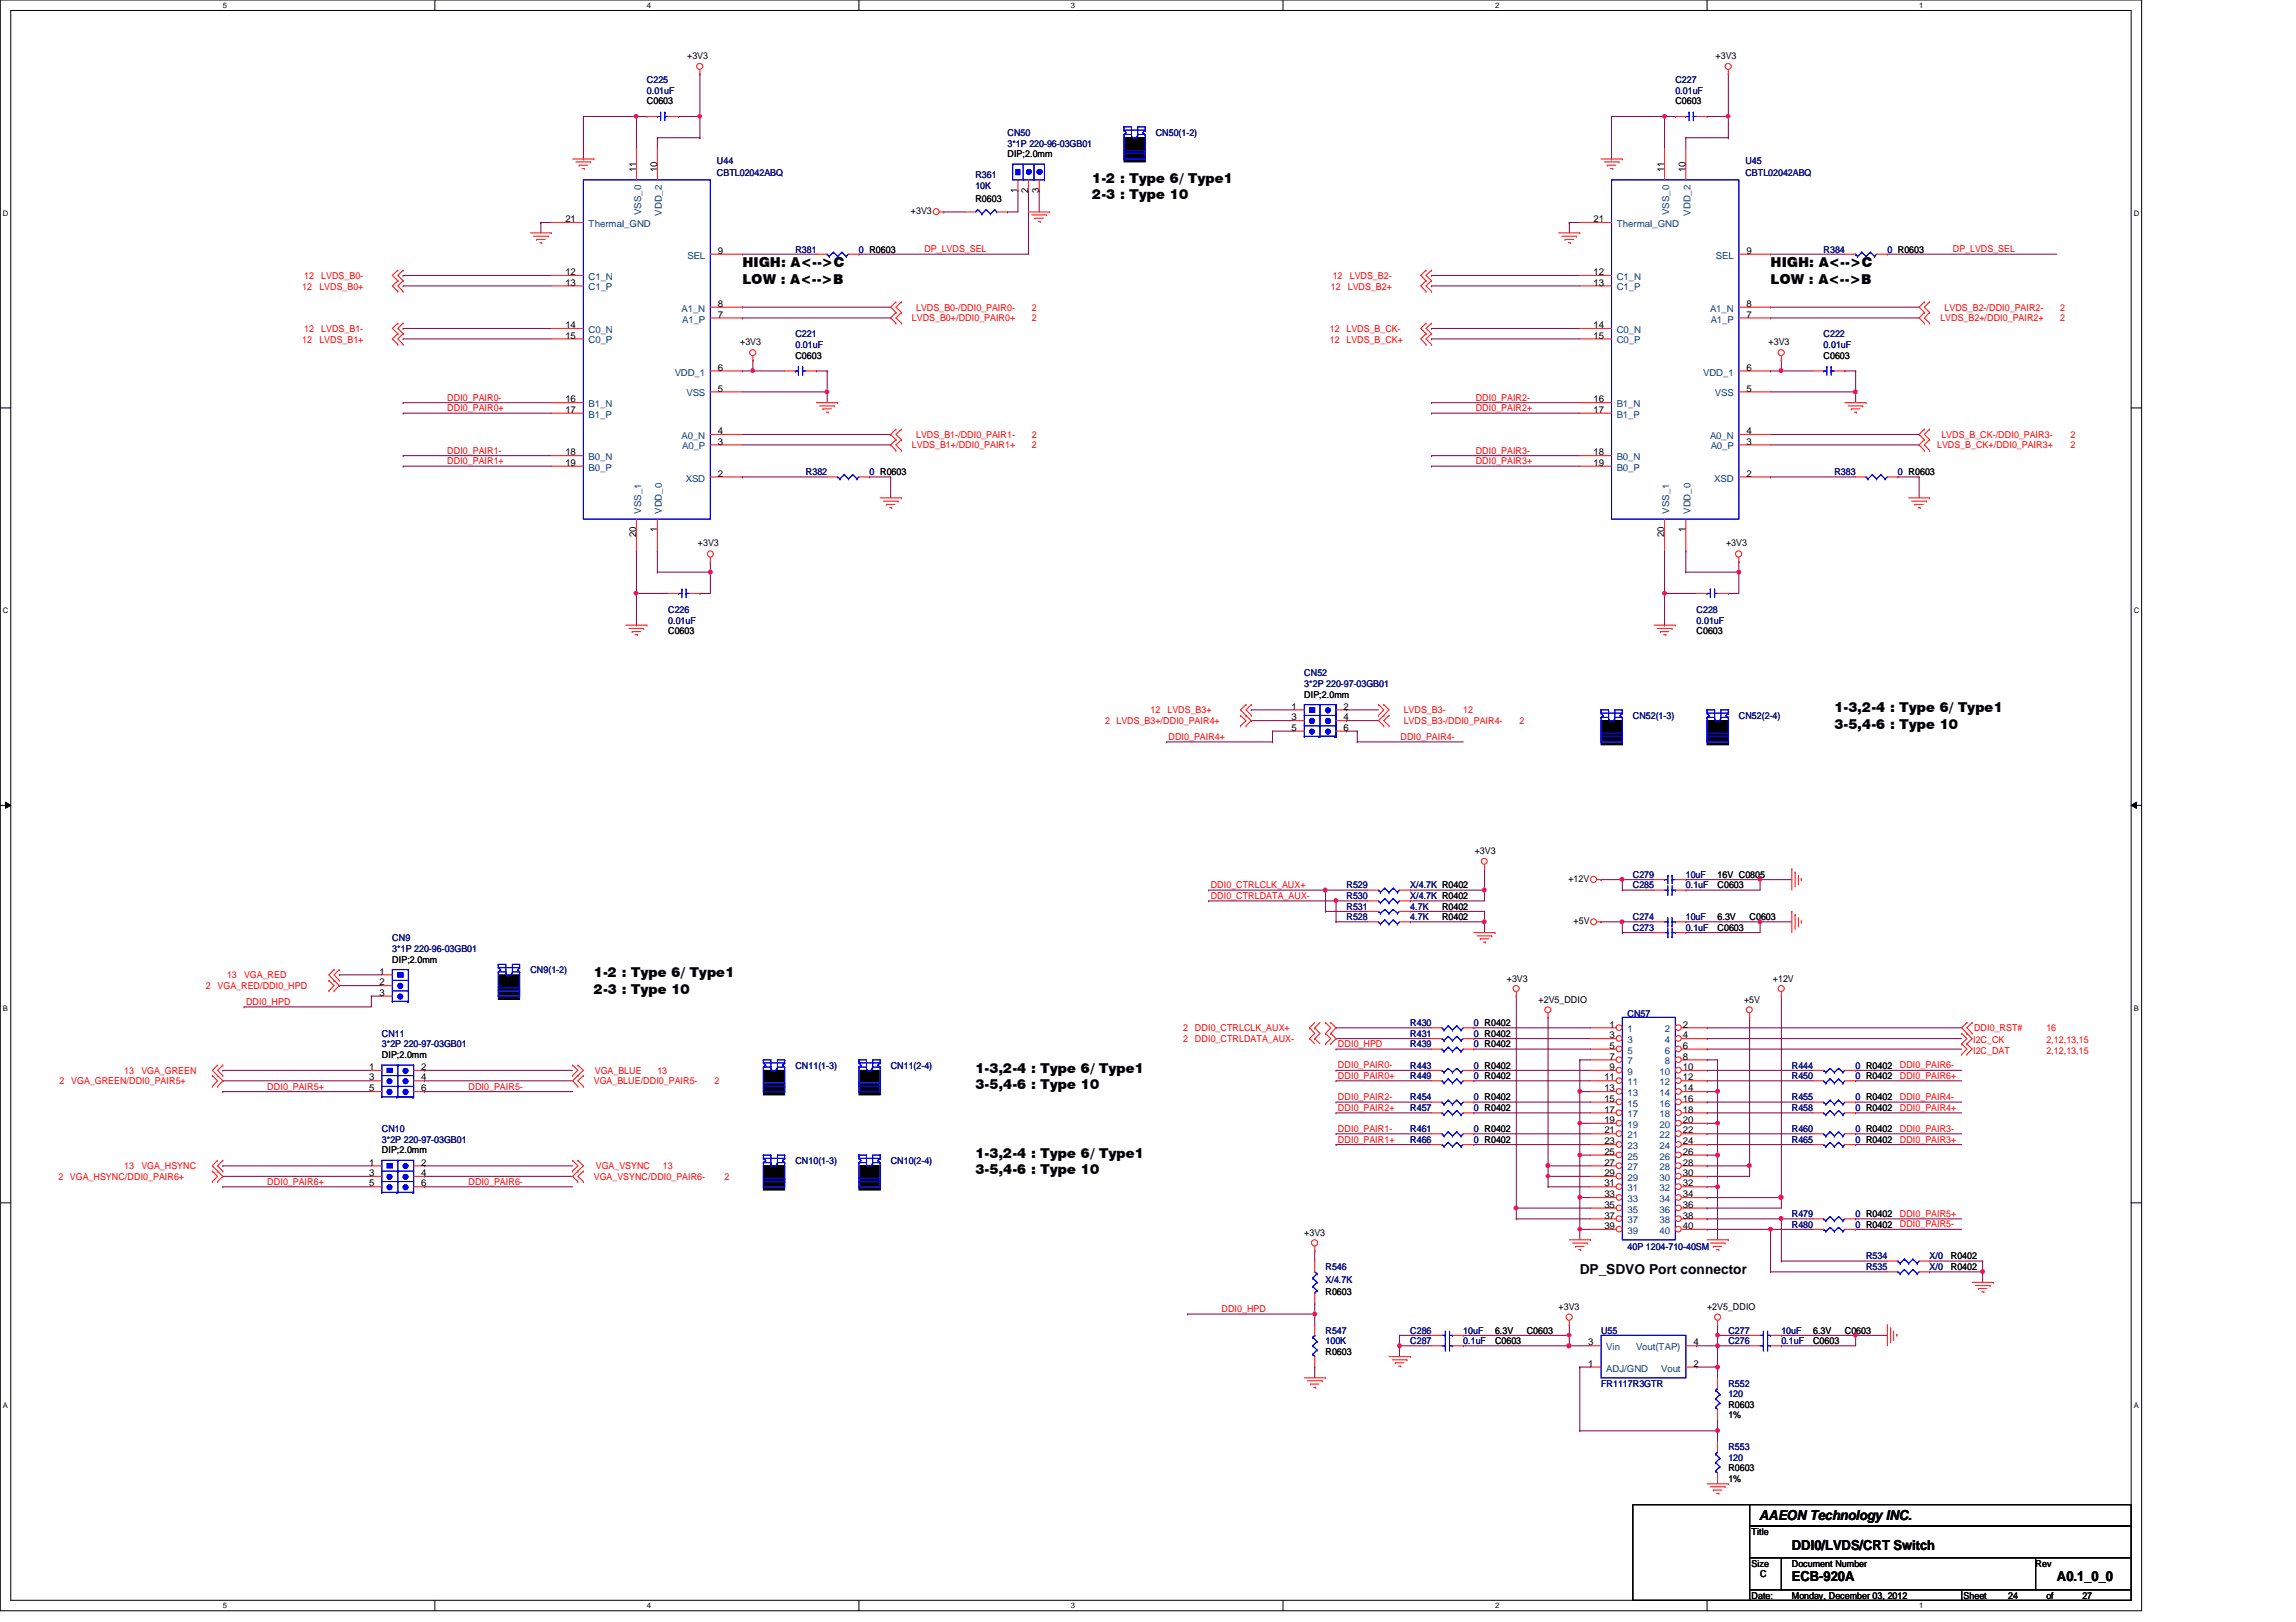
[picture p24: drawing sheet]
<svg xmlns="http://www.w3.org/2000/svg" width="297mm" height="210mm" viewBox="0 0 297 210" stroke-linecap="round" stroke-linejoin="round" font-family="sans-serif">
<defs><g id="words">
<g font-size="1.8">
<text x="141.3" y="23.6">1-2 : Type 6/ Type1</text>
<text x="141.3" y="25.7">2-3 : Type 10</text>
<text x="96.1" y="34.6">HIGH: A&lt;--&gt;C</text>
<text x="229.1" y="34.6">HIGH: A&lt;--&gt;C</text>
<text x="96.1" y="36.7">LOW : A&lt;--&gt;B</text>
<text x="229.1" y="36.7">LOW : A&lt;--&gt;B</text>
<text x="237.3" y="92.2">1-3,2-4 : Type 6/ Type1</text>
<text x="237.3" y="94.3">3-5,4-6 : Type 10</text>
<text x="76.8" y="126.5">1-2 : Type 6/ Type1</text>
<text x="76.8" y="128.6">2-3 : Type 10</text>
<text x="126.2" y="138.9">1-3,2-4 : Type 6/ Type1</text>
<text x="126.2" y="141">3-5,4-6 : Type 10</text>
<text x="126.2" y="149.8">1-3,2-4 : Type 6/ Type1</text>
<text x="126.2" y="151.9">3-5,4-6 : Type 10</text>
<text x="204.4" y="164.8">DP_SDVO Port connector</text>
<text x="227.6" y="196.8">AAEON Technology INC.</text>
<text x="231.8" y="200.5">DDI0/LVDS/CRT Switch</text>
<text x="231.8" y="204.6">ECB-920A</text>
<text x="266.1" y="204.6">A0.1_0_0</text>
</g>
<g font-size="1.2" fill="#000080">
<text x="83.7" y="10.7">C225</text>
<text x="216.7" y="10.7">C227</text>
<text x="83.7" y="12.1">0.01uF</text>
<text x="130.3" y="17.6">CN50</text>
<text x="149.5" y="17.6">CN50(1-2)</text>
<text x="216.7" y="12.1">0.01uF</text>
<text x="92.7" y="21.2">U44</text>
<text x="92.7" y="22.8">CBTL02042ABQ</text>
<text x="126.2" y="23.1">R361</text>
<text x="130.3" y="19">3*1P 220-96-03GB01</text>
<text x="225.8" y="21.2">U45</text>
<text x="225.8" y="22.8">CBTL02042ABQ</text>
<text x="126.2" y="24.4">10K</text>
<text x="102.9" y="32.7">R381</text>
<text x="111.1" y="32.7">0 R0603</text>
<text x="235.9" y="32.7">R384</text>
<text x="244.2" y="32.7">0 R0603</text>
<text x="102.9" y="43.6">C221</text>
<text x="102.9" y="45">0.01uF</text>
<text x="235.9" y="43.6">C222</text>
<text x="235.9" y="45">0.01uF</text>
<text x="104.3" y="61.5">R382</text>
<text x="112.5" y="61.5">0 R0603</text>
<text x="237.3" y="61.5">R383</text>
<text x="245.5" y="61.5">0 R0603</text>
<text x="86.4" y="79.3">C226</text>
<text x="86.4" y="80.7">0.01uF</text>
<text x="219.5" y="79.3">C228</text>
<text x="219.5" y="80.7">0.01uF</text>
<text x="168.7" y="87.5">CN52</text>
<text x="168.7" y="88.9">3*2P 220-97-03GB01</text>
<text x="211.2" y="93">CN52(1-3)</text>
<text x="225" y="93">CN52(2-4)</text>
<text x="211.2" y="113.6">C279</text>
<text x="218.1" y="113.6">10uF</text>
<text x="174.2" y="116.3">R530</text>
<text x="174.2" y="117.7">R531</text>
<text x="174.2" y="119.1">R528</text>
<text x="174.2" y="115">R529</text>
<text x="182.5" y="116.3">X/4.7K R0402</text>
<text x="182.5" y="117.7">4.7K</text>
<text x="182.5" y="119.1">4.7K</text>
<text x="182.5" y="115">X/4.7K R0402</text>
<text x="211.2" y="115">C285</text>
<text x="211.2" y="119.1">C274</text>
<text x="218.1" y="115">0.1uF</text>
<text x="218.1" y="119.1">10uF</text>
<text x="50.8" y="121.8">CN9</text>
<text x="50.8" y="123.2">3*1P 220-96-03GB01</text>
<text x="68.6" y="125.9">CN9(1-2)</text>
<text x="211.2" y="120.4">C273</text>
<text x="218.1" y="120.4">0.1uF</text>
<text x="210.6" y="131.6">CN57</text>
<text x="49.4" y="134.2">CN11</text>
<text x="49.4" y="135.6">3*2P 220-97-03GB01</text>
<text x="182.5" y="132.8">R430</text>
<text x="182.5" y="134.2">R431</text>
<text x="182.5" y="135.6">R439</text>
<text x="190.7" y="132.8">0 R0402</text>
<text x="190.7" y="134.2">0 R0402</text>
<text x="190.7" y="135.6">0 R0402</text>
<text x="102.9" y="138.3">CN11(1-3)</text>
<text x="115.2" y="138.3">CN11(2-4)</text>
<text x="182.5" y="138.3">R443</text>
<text x="182.5" y="139.7">R449</text>
<text x="182.5" y="143.8">R457</text>
<text x="182.5" y="142.4">R454</text>
<text x="190.7" y="138.3">0 R0402</text>
<text x="190.7" y="139.7">0 R0402</text>
<text x="190.7" y="143.8">0 R0402</text>
<text x="190.7" y="142.4">0 R0402</text>
<text x="231.8" y="143.8">R458</text>
<text x="231.8" y="138.3">R444</text>
<text x="231.8" y="139.7">R450</text>
<text x="231.8" y="142.4">R455</text>
<text x="240.1" y="143.8">0 R0402</text>
<text x="240.1" y="138.3">0 R0402</text>
<text x="240.1" y="139.7">0 R0402</text>
<text x="240.1" y="142.4">0 R0402</text>
<text x="49.4" y="146.5">CN10</text>
<text x="49.4" y="147.9">3*2P 220-97-03GB01</text>
<text x="182.5" y="146.5">R461</text>
<text x="182.5" y="147.9">R466</text>
<text x="190.7" y="146.5">0 R0402</text>
<text x="190.7" y="147.9">0 R0402</text>
<text x="231.8" y="146.5">R460</text>
<text x="231.8" y="147.9">R465</text>
<text x="240.1" y="146.5">0 R0402</text>
<text x="240.1" y="147.9">0 R0402</text>
<text x="102.9" y="150.6">CN10(1-3)</text>
<text x="115.2" y="150.6">CN10(2-4)</text>
<text x="210.6" y="161.8">40P 1204-710-40SM</text>
<text x="231.8" y="157.5">R479</text>
<text x="231.8" y="158.9">R480</text>
<text x="240.1" y="157.5">0 R0402</text>
<text x="240.1" y="158.9">0 R0402</text>
<text x="171.5" y="164.3">R546</text>
<text x="171.5" y="166">X/4.7K</text>
<text x="241.4" y="163">R534</text>
<text x="241.4" y="164.3">R535</text>
<text x="249.6" y="163">X/0</text>
<text x="249.6" y="164.3">X/0</text>
<text x="171.5" y="172.6">R547</text>
<text x="171.5" y="173.9">100K</text>
<text x="182.5" y="172.6">C286</text>
<text x="182.5" y="173.9">C287</text>
<text x="189.3" y="172.6">10uF</text>
<text x="189.3" y="173.9">0.1uF</text>
<text x="207.1" y="172.6">U55</text>
<text x="223.6" y="172.6">C277</text>
<text x="223.6" y="173.9">C276</text>
<text x="230.5" y="172.6">10uF</text>
<text x="230.5" y="173.9">0.1uF</text>
<text x="207.1" y="179.5">FR1117R3GTR</text>
<text x="223.6" y="179.5">R552</text>
<text x="223.6" y="180.8">120</text>
<text x="223.6" y="187.7">R553</text>
<text x="223.6" y="189">120</text>
</g>
<g font-size="1.2">
<text x="88.9" y="7.6">+3V3</text>
<text x="222" y="7.6">+3V3</text>
<text x="83.7" y="13.5">C0603</text>
<text x="216.7" y="13.5">C0603</text>
<text x="82.3" y="22.3" transform="rotate(-90 82.3 22.3)">11</text>
<text x="85" y="22.3" transform="rotate(-90 85 22.3)">10</text>
<text x="130.3" y="20.3">DIP;2.0mm</text>
<text x="215.3" y="22.3" transform="rotate(-90 215.3 22.3)">11</text>
<text x="218.1" y="22.3" transform="rotate(-90 218.1 22.3)">10</text>
<text x="73.1" y="28.7">21</text>
<text x="117.9" y="27.7">+3V3</text>
<text x="126.2" y="26.1">R0603</text>
<text x="131.7" y="24.9" transform="rotate(-90 131.7 24.9)">1</text>
<text x="133" y="24.9" transform="rotate(-90 133 24.9)">2</text>
<text x="134.4" y="24.9" transform="rotate(-90 134.4 24.9)">3</text>
<text x="206.2" y="28.7">21</text>
<text x="73.1" y="35.6">12</text>
<text x="92.9" y="32.9">9</text>
<text x="206.2" y="35.6">12</text>
<text x="225.9" y="32.9">9</text>
<text x="73.1" y="37">13</text>
<text x="92.9" y="41.1">7</text>
<text x="92.9" y="39.7">8</text>
<text x="206.2" y="37">13</text>
<text x="225.9" y="41.1">7</text>
<text x="225.9" y="39.7">8</text>
<text x="73.1" y="42.5">14</text>
<text x="73.1" y="43.8">15</text>
<text x="92.9" y="48">6</text>
<text x="95.8" y="44.6">+3V3</text>
<text x="102.9" y="46.4">C0603</text>
<text x="206.2" y="42.5">14</text>
<text x="206.2" y="43.8">15</text>
<text x="225.9" y="48">6</text>
<text x="228.8" y="44.6">+3V3</text>
<text x="235.9" y="46.4">C0603</text>
<text x="73.1" y="52.1">16</text>
<text x="73.1" y="53.4">17</text>
<text x="92.9" y="50.7">5</text>
<text x="206.2" y="52.1">16</text>
<text x="206.2" y="53.4">17</text>
<text x="225.9" y="50.7">5</text>
<text x="73.1" y="58.9">18</text>
<text x="92.9" y="57.5">3</text>
<text x="92.9" y="56.2">4</text>
<text x="206.2" y="58.9">18</text>
<text x="225.9" y="57.5">3</text>
<text x="225.9" y="56.2">4</text>
<text x="73.1" y="60.3">19</text>
<text x="92.9" y="61.7">2</text>
<text x="206.2" y="60.3">19</text>
<text x="225.9" y="61.7">2</text>
<text x="82.3" y="69.5" transform="rotate(-90 82.3 69.5)">20</text>
<text x="85" y="68.8" transform="rotate(-90 85 68.8)">1</text>
<text x="90.3" y="70.7">+3V3</text>
<text x="215.3" y="69.5" transform="rotate(-90 215.3 69.5)">20</text>
<text x="218.1" y="68.8" transform="rotate(-90 218.1 68.8)">1</text>
<text x="223.3" y="70.7">+3V3</text>
<text x="86.4" y="82">C0603</text>
<text x="219.5" y="82">C0603</text>
<text x="167.1" y="91.8">1</text>
<text x="167.1" y="93.2">3</text>
<text x="167.1" y="94.6">5</text>
<text x="168.7" y="90.3">DIP;2.0mm</text>
<text x="173.8" y="91.8">2</text>
<text x="173.8" y="93.2">4</text>
<text x="173.8" y="94.6">6</text>
<text x="190.8" y="110.6">+3V3</text>
<text x="222.2" y="113.6">16V C0805</text>
<text x="186.6" y="117.7">R0402</text>
<text x="186.6" y="119.1">R0402</text>
<text x="202.9" y="114.1">+12V</text>
<text x="203.6" y="119.6">+5V</text>
<text x="222.2" y="115">C0603</text>
<text x="222.2" y="119.1">6.3V</text>
<text x="226.4" y="119.1">C0603</text>
<text x="50.8" y="124.6">DIP;2.0mm</text>
<text x="222.2" y="120.4">C0603</text>
<text x="49.1" y="126.1">1</text>
<text x="49.1" y="127.5">2</text>
<text x="49.1" y="128.9">3</text>
<text x="194.9" y="127">+3V3</text>
<text x="199" y="129.8">+2V5_DDIO</text>
<text x="225.6" y="129.8">+5V</text>
<text x="229.4" y="127">+12V</text>
<text x="49.4" y="136.9">DIP;2.0mm</text>
<text x="208.2" y="133">1</text>
<text x="208.2" y="134.4">3</text>
<text x="208.2" y="135.7">5</text>
<text x="208.2" y="137.1">7</text>
<text x="217.7" y="133">2</text>
<text x="217.7" y="134.4">4</text>
<text x="217.7" y="135.7">6</text>
<text x="217.7" y="137.1">8</text>
<text x="47.7" y="138.5">1</text>
<text x="47.7" y="139.8">3</text>
<text x="47.7" y="141.2">5</text>
<text x="54.5" y="138.5">2</text>
<text x="54.5" y="139.8">4</text>
<text x="54.5" y="141.2">6</text>
<text x="207.6" y="139.8">11</text>
<text x="207.6" y="141.2">13</text>
<text x="207.6" y="142.6">15</text>
<text x="207.6" y="144">17</text>
<text x="208.2" y="138.5">9</text>
<text x="217.7" y="138.5">10</text>
<text x="217.7" y="139.8">12</text>
<text x="217.7" y="141.2">14</text>
<text x="217.7" y="142.6">16</text>
<text x="217.7" y="144">18</text>
<text x="49.4" y="149.3">DIP;2.0mm</text>
<text x="207.6" y="145.3">19</text>
<text x="207.6" y="146.7">21</text>
<text x="207.6" y="148.1">23</text>
<text x="207.6" y="149.4">25</text>
<text x="217.7" y="145.3">20</text>
<text x="217.7" y="146.7">22</text>
<text x="217.7" y="148.1">24</text>
<text x="217.7" y="149.4">26</text>
<text x="47.7" y="150.8">1</text>
<text x="47.7" y="152.2">3</text>
<text x="47.7" y="153.5">5</text>
<text x="54.5" y="150.8">2</text>
<text x="54.5" y="152.2">4</text>
<text x="54.5" y="153.5">6</text>
<text x="207.6" y="150.8">27</text>
<text x="207.6" y="152.2">29</text>
<text x="207.6" y="153.5">31</text>
<text x="207.6" y="154.9">33</text>
<text x="217.7" y="150.8">28</text>
<text x="217.7" y="152.2">30</text>
<text x="217.7" y="153.5">32</text>
<text x="217.7" y="154.9">34</text>
<text x="168.7" y="160">+3V3</text>
<text x="207.6" y="156.3">35</text>
<text x="207.6" y="157.7">37</text>
<text x="207.6" y="159">39</text>
<text x="217.7" y="156.3">36</text>
<text x="217.7" y="157.7">38</text>
<text x="217.7" y="159">40</text>
<text x="171.5" y="167.6">R0603</text>
<text x="252.4" y="163">R0402</text>
<text x="252.4" y="164.3">R0402</text>
<text x="193.4" y="172.6">6.3V</text>
<text x="193.4" y="173.9">C0603</text>
<text x="197.5" y="172.6">C0603</text>
<text x="201.6" y="169.5">+3V3</text>
<text x="220.8" y="169.5">+2V5_DDIO</text>
<text x="234.6" y="172.6">6.3V</text>
<text x="234.6" y="173.9">C0603</text>
<text x="238.7" y="172.6">C0603</text>
<text x="171.5" y="175.3">R0603</text>
<text x="205.5" y="176.9">1</text>
<text x="205.5" y="174.1">3</text>
<text x="219.1" y="174.1">4</text>
<text x="219.1" y="176.9">2</text>
<text x="223.6" y="182.2">R0603</text>
<text x="223.6" y="183.6">1%</text>
<text x="223.6" y="190.4">R0603</text>
<text x="223.6" y="191.8">1%</text>
<text x="226.6" y="198.6">Title</text>
<text x="226.6" y="202.7">Size</text>
<text x="231.8" y="202.7">Document Number</text>
<text x="263.4" y="202.7">Rev</text>
<text x="226.6" y="206.9">Date:</text>
<text x="227.7" y="204.1">C</text>
<text x="231.8" y="206.9">Monday, December 03, 2012</text>
<text x="254" y="206.9">Sheet</text>
<text x="259.8" y="206.9">24</text>
<text x="264.7" y="206.9">of</text>
<text x="269.4" y="206.9">27</text>
</g>
<g font-size="1.2" fill="#004080">
<text x="76.2" y="29.4">Thermal_GND</text>
<text x="82.9" y="27.9" transform="rotate(-90 82.9 27.9)">VSS_0</text>
<text x="85.6" y="27.9" transform="rotate(-90 85.6 27.9)">VDD_2</text>
<text x="209.2" y="29.4">Thermal_GND</text>
<text x="215.9" y="27.9" transform="rotate(-90 215.9 27.9)">VSS_0</text>
<text x="218.7" y="27.9" transform="rotate(-90 218.7 27.9)">VDD_2</text>
<text x="88.9" y="33.5">SEL</text>
<text x="222" y="33.5">SEL</text>
<text x="76.2" y="36.2">C1_N</text>
<text x="76.2" y="37.6">C1_P</text>
<text x="88.2" y="40.3">A1_N</text>
<text x="88.3" y="41.7">A1_P</text>
<text x="209.2" y="36.2">C1_N</text>
<text x="209.2" y="37.6">C1_P</text>
<text x="221.2" y="40.3">A1_N</text>
<text x="221.3" y="41.7">A1_P</text>
<text x="76.2" y="43.1">C0_N</text>
<text x="76.2" y="44.4">C0_P</text>
<text x="209.2" y="43.1">C0_N</text>
<text x="209.2" y="44.4">C0_P</text>
<text x="76.2" y="52.7">B1_N</text>
<text x="87.3" y="48.6">VDD_1</text>
<text x="88.8" y="51.3">VSS</text>
<text x="209.2" y="52.7">B1_N</text>
<text x="220.3" y="48.6">VDD_1</text>
<text x="221.9" y="51.3">VSS</text>
<text x="76.2" y="54.1">B1_P</text>
<text x="76.2" y="59.6">B0_N</text>
<text x="88.2" y="56.8">A0_N</text>
<text x="88.3" y="58.2">A0_P</text>
<text x="209.2" y="54.1">B1_P</text>
<text x="209.2" y="59.6">B0_N</text>
<text x="221.2" y="56.8">A0_N</text>
<text x="221.3" y="58.2">A0_P</text>
<text x="76.2" y="60.9">B0_P</text>
<text x="88.7" y="62.3">XSD</text>
<text x="209.2" y="60.9">B0_P</text>
<text x="221.8" y="62.3">XSD</text>
<text x="82.9" y="66.5" transform="rotate(-90 82.9 66.5)">VSS_1</text>
<text x="85.6" y="66.5" transform="rotate(-90 85.6 66.5)">VDD_0</text>
<text x="215.9" y="66.5" transform="rotate(-90 215.9 66.5)">VSS_1</text>
<text x="218.7" y="66.5" transform="rotate(-90 218.7 66.5)">VDD_0</text>
<text x="210.6" y="133.6">1</text>
<text x="210.6" y="135">3</text>
<text x="210.6" y="136.4">5</text>
<text x="210.6" y="137.8">7</text>
<text x="215.4" y="133.6">2</text>
<text x="215.4" y="135">4</text>
<text x="215.4" y="136.4">6</text>
<text x="215.4" y="137.8">8</text>
<text x="210.6" y="139.1">9</text>
<text x="210.6" y="140.5">11</text>
<text x="210.6" y="141.9">13</text>
<text x="210.6" y="143.2">15</text>
<text x="214.7" y="139.1">10</text>
<text x="214.7" y="140.5">12</text>
<text x="214.7" y="141.9">14</text>
<text x="214.7" y="143.2">16</text>
<text x="210.6" y="144.6">17</text>
<text x="210.6" y="146">19</text>
<text x="210.6" y="147.3">21</text>
<text x="210.6" y="148.7">23</text>
<text x="214.7" y="144.6">18</text>
<text x="214.7" y="146">20</text>
<text x="214.7" y="147.3">22</text>
<text x="214.7" y="148.7">24</text>
<text x="210.6" y="150.1">25</text>
<text x="210.6" y="151.5">27</text>
<text x="210.6" y="152.8">29</text>
<text x="210.6" y="154.2">31</text>
<text x="210.6" y="155.6">33</text>
<text x="214.7" y="150.1">26</text>
<text x="214.7" y="151.5">28</text>
<text x="214.7" y="152.8">30</text>
<text x="214.7" y="154.2">32</text>
<text x="214.7" y="155.6">34</text>
<text x="210.6" y="156.9">35</text>
<text x="210.6" y="158.3">37</text>
<text x="210.6" y="159.7">39</text>
<text x="214.7" y="156.9">36</text>
<text x="214.7" y="158.3">38</text>
<text x="214.7" y="159.7">40</text>
<text x="207.8" y="177.5">ADJ/GND</text>
<text x="207.8" y="174.8">Vin</text>
<text x="211.7" y="174.8">Vout(TAP)</text>
<text x="214.9" y="177.5">Vout</text>
</g>
<g font-size="1.2" fill="#f00">
<text x="119.6" y="32.6">DP_LVDS_SEL</text>
<text x="252.6" y="32.6">DP_LVDS_SEL</text>
<text x="39.1" y="37.5">12</text>
<text x="39.4" y="36.1">12</text>
<text x="41.3" y="37.5">LVDS_B0+</text>
<text x="41.6" y="36.1">LVDS_B0-</text>
<text x="118" y="41.6">LVDS_B0+/DDI0_PAIR0+</text>
<text x="118.5" y="40.2">LVDS_B0-/DDI0_PAIR0-</text>
<text x="133.5" y="41.6">2</text>
<text x="133.5" y="40.2">2</text>
<text x="172.2" y="37.5">12</text>
<text x="172.4" y="36.1">12</text>
<text x="174.4" y="37.5">LVDS_B2+</text>
<text x="174.6" y="36.1">LVDS_B2-</text>
<text x="251" y="41.6">LVDS_B2+/DDI0_PAIR2+</text>
<text x="251.6" y="40.2">LVDS_B2-/DDI0_PAIR2-</text>
<text x="266.5" y="41.6">2</text>
<text x="266.5" y="40.2">2</text>
<text x="39.1" y="44.3">12</text>
<text x="39.4" y="43">12</text>
<text x="41.3" y="44.3">LVDS_B1+</text>
<text x="41.6" y="43">LVDS_B1-</text>
<text x="172" y="43">12</text>
<text x="172" y="44.3">12</text>
<text x="174.2" y="43">LVDS_B_CK-</text>
<text x="174.2" y="44.3">LVDS_B_CK+</text>
<text x="57.9" y="51.9">DDI0_PAIR0-</text>
<text x="57.9" y="53.2">DDI0_PAIR0+</text>
<text x="190.9" y="53.2">DDI0_PAIR2+</text>
<text x="190.9" y="51.9">DDI0_PAIR2-</text>
<text x="57.9" y="58.7">DDI0_PAIR1-</text>
<text x="118" y="58">LVDS_B1+/DDI0_PAIR1+</text>
<text x="118.5" y="56.7">LVDS_B1-/DDI0_PAIR1-</text>
<text x="133.5" y="58">2</text>
<text x="133.5" y="56.7">2</text>
<text x="190.9" y="58.7">DDI0_PAIR3-</text>
<text x="250.6" y="58">LVDS_B_CK+/DDI0_PAIR3+</text>
<text x="251.2" y="56.7">LVDS_B_CK-/DDI0_PAIR3-</text>
<text x="267.9" y="58">2</text>
<text x="267.9" y="56.7">2</text>
<text x="57.9" y="60.1">DDI0_PAIR1+</text>
<text x="190.9" y="60.1">DDI0_PAIR3+</text>
<text x="143" y="93.7">2 LVDS_B3+/DDI0_PAIR4+</text>
<text x="148.8" y="92.3">12</text>
<text x="151" y="92.3">LVDS_B3+</text>
<text x="151.2" y="95.8">DDI0_PAIR4+</text>
<text x="181.2" y="95.8">DDI0_PAIR4-</text>
<text x="181.6" y="92.3">LVDS_B3-</text>
<text x="181.6" y="93.7">LVDS_B3-/DDI0_PAIR4-</text>
<text x="189.3" y="92.3">12</text>
<text x="196.6" y="93.7">2</text>
<text x="156.6" y="116.3">DDI0_CTRLDATA_AUX-</text>
<text x="156.6" y="114.9">DDI0_CTRLCLK_AUX+</text>
<text x="26.6" y="128">2</text>
<text x="28.1" y="128">VGA_RED/DDI0_HPD</text>
<text x="29.4" y="126.6">13</text>
<text x="31.6" y="126.6">VGA_RED</text>
<text x="31.8" y="130">DDI0_HPD</text>
<text x="153.1" y="133.5">2</text>
<text x="153.1" y="134.9">2</text>
<text x="154.6" y="133.5">DDI0_CTRLCLK_AUX+</text>
<text x="154.6" y="134.9">DDI0_CTRLDATA_AUX-</text>
<text x="173.1" y="135.5">DDI0_HPD</text>
<text x="255.3" y="136.4">I2C_DAT</text>
<text x="255.3" y="135">I2C_CK</text>
<text x="255.4" y="133.5">DDI0_RST#</text>
<text x="264.7" y="133.5">16</text>
<text x="264.7" y="136.4">2,12,13,15</text>
<text x="264.7" y="135">2,12,13,15</text>
<text x="7.7" y="140.3">2</text>
<text x="9.2" y="140.3">VGA_GREEN/DDI0_PAIR5+</text>
<text x="16.1" y="139">13</text>
<text x="18.3" y="139">VGA_GREEN</text>
<text x="34.6" y="141">DDI0_PAIR5+</text>
<text x="60.6" y="141">DDI0_PAIR5-</text>
<text x="76.8" y="140.3">VGA_BLUE/DDI0_PAIR5-</text>
<text x="77" y="139">VGA_BLUE</text>
<text x="85" y="139">13</text>
<text x="92.5" y="140.3">2</text>
<text x="173.1" y="142.4">DDI0_PAIR2-</text>
<text x="173.1" y="138.3">DDI0_PAIR0-</text>
<text x="173.1" y="143.8">DDI0_PAIR2+</text>
<text x="173.1" y="139.6">DDI0_PAIR0+</text>
<text x="245.8" y="139.6">DDI0_PAIR6+</text>
<text x="245.8" y="142.4">DDI0_PAIR4-</text>
<text x="245.8" y="143.8">DDI0_PAIR4+</text>
<text x="245.8" y="138.3">DDI0_PAIR6-</text>
<text x="173.1" y="147.9">DDI0_PAIR1+</text>
<text x="173.1" y="146.5">DDI0_PAIR1-</text>
<text x="245.8" y="147.9">DDI0_PAIR3+</text>
<text x="245.8" y="146.5">DDI0_PAIR3-</text>
<text x="7.6" y="152.7">2 VGA_HSYNC/DDI0_PAIR6+</text>
<text x="16.1" y="151.3">13</text>
<text x="18.3" y="151.3">VGA_HSYNC</text>
<text x="34.6" y="153.3">DDI0_PAIR6+</text>
<text x="60.6" y="153.3">DDI0_PAIR6-</text>
<text x="76.8" y="152.7">VGA_VSYNC/DDI0_PAIR6-</text>
<text x="77.1" y="151.3">VGA_VSYNC</text>
<text x="85.8" y="151.3">13</text>
<text x="93.7" y="152.7">2</text>
<text x="245.8" y="157.5">DDI0_PAIR5+</text>
<text x="245.8" y="158.8">DDI0_PAIR5-</text>
<text x="158" y="169.8">DDI0_HPD</text>
</g>
<g font-size="1">
<text x="28.8" y="1">5</text>
<text x="83.7" y="1">4</text>
<text x="138.6" y="1">3</text>
<text x="193.4" y="1">2</text>
<text x="248.3" y="1">1</text>
<text x=".4" y="27.9">D</text>
<text x="276.1" y="27.9">D</text>
<text x=".4" y="79.4">C</text>
<text x="276.1" y="79.4">C</text>
<text x=".4" y="130.8">B</text>
<text x="276.1" y="130.8">B</text>
<text x=".4" y="182.2">A</text>
<text x="276.1" y="182.2">A</text>
<text x="28.8" y="208.1">5</text>
<text x="83.7" y="208.1">4</text>
<text x="138.6" y="208.1">3</text>
<text x="193.4" y="208.1">2</text>
<text x="248.3" y="208.1">1</text>
</g>
</g></defs>
<path d="M0 0h277.1v208.4h-277.1zM1.4 1.4h274.3v205.7h-274.3z" fill="none" stroke="#000" stroke-width=".13"/>
<g fill="#fff">
<path d="M28.8 .1h.6v1.1h-.6z"/>
<path d="M28.8 207.2h.6v1.1h-.6z"/>
</g>
<path d="M56.3 0v1.4M56.3 207.1v1.3" fill="none" stroke="#000" stroke-width=".13"/>
<g fill="#fff">
<path d="M83.7 .1h.5v1.1h-.5z"/>
<path d="M83.7 207.2h.5v1.1h-.5z"/>
</g>
<path d="M111.1 0v1.4M111.1 207.1v1.3" fill="none" stroke="#000" stroke-width=".13"/>
<g fill="#fff">
<path d="M138.6 .1h.5v1.1h-.5z"/>
<path d="M138.6 207.2h.5v1.1h-.5z"/>
</g>
<path d="M166 0v1.4M166 207.1v1.3" fill="none" stroke="#000" stroke-width=".13"/>
<g fill="#fff">
<path d="M193.4 .1h.6v1.1h-.6z"/>
<path d="M193.4 207.2h.6v1.1h-.6z"/>
</g>
<path d="M220.8 0v1.4M220.8 207.1v1.3" fill="none" stroke="#000" stroke-width=".13"/>
<g fill="#fff">
<path d="M248.3 .1h.5v1.1h-.5z"/>
<path d="M248.3 207.2h.5v1.1h-.5z"/>
<path d="M.4 27.1h.7v1.1h-.7z"/>
<path d="M276.1 27.1h.7v1.1h-.7z"/>
<path d="M.4 78.5h.7v1.1h-.7z"/>
<path d="M276.1 78.5h.7v1.1h-.7z"/>
</g>
<path d="M0 52.8h1.4M275.7 52.8h1.4" fill="none" stroke="#000" stroke-width=".13"/>
<g fill="#fff">
<path d="M.4 129.9h.6v1.1h-.6z"/>
<path d="M276.1 129.9h.6v1.1h-.6z"/>
</g>
<path d="M0 104.2h1.4M.7 103.8l.7 .4-.7 .4zM275.7 104.2l.7-.4v.8zM275.7 104.2h1.4" fill="none" stroke="#000" stroke-width=".13"/>
<path d="M.7 103.8l.7 .4-.7 .4zM275.7 104.2l.7-.4v.8z" fill="#000"/>
<g fill="#fff">
<path d="M.4 181.4h.6v1.1h-.6z"/>
<path d="M276.1 181.4h.6v1.1h-.6z"/>
</g>
<path d="M0 155.7h1.4M275.7 155.7h1.4" fill="none" stroke="#000" stroke-width=".13"/>
<path d="M229.1 32.9h.1M229.1 32.9h9.6M215.3 76.8h.1M215.3 71.3h.1M215.3 76.8h4.2M215.3 71.3v5.5M225 72.7h.1M225 72.7v1.3" fill="none" stroke="#800040" stroke-width=".13"/>
<circle cx="215.3" cy="76.8" r=".25" fill="#f0f"/>
<circle cx="215.3" cy="76.8" r=".25" fill="none" stroke="#f0f" stroke-width=".13"/>
<path d="M223.6 9.6h.1M223.6 9.6v5.5M230.5 48h.1M230.5 48h4.1M215.3 76.8v4.1M215.3 80.9h.1" fill="none" stroke="#800040" stroke-width=".13"/>
<circle cx="230.4" cy="48" r=".26" fill="#f0f"/>
<circle cx="230.4" cy="48" r=".26" fill="none" stroke="#f0f" stroke-width=".13"/>
<path d="M208.5 15.1v5.5M215.3 19.2h.1M216.7 15.1h.1M216.7 15.1h-1.4v4.1M220.8 15.1h.1M220.8 15.1h2.8M208.5 20.6h.1M229.1 48h.1M230.5 46.6h.1M230.5 46.6v1.4h-1.4" fill="none" stroke="#800040" stroke-width=".13"/>
<circle cx="223.6" cy="15" r=".25" fill="#f0f"/>
<circle cx="223.6" cy="15" r=".25" fill="none" stroke="#f0f" stroke-width=".13"/>
<path d="M208.5 15.1h6.8M215.3 15.1h.1M218.1 17.8h.1M218.1 17.8v1.4M218.1 17.8h5.5M223.6 17.8h.1M223.6 15.1v2.7" fill="none" stroke="#800040" stroke-width=".13"/>
<circle cx="215.3" cy="15" r=".25" fill="#f0f"/>
<circle cx="215.3" cy="15" r=".25" fill="none" stroke="#f0f" stroke-width=".13"/>
<path d="M229.1 50.7h11M240.1 50.7h.1M218.1 74h.1M218.1 74h6.9" fill="none" stroke="#800040" stroke-width=".13"/>
<circle cx="225" cy="74" r=".26" fill="#f0f"/>
<circle cx="225" cy="74" r=".26" fill="none" stroke="#f0f" stroke-width=".13"/>
<path d="M238.7 48h.1M238.7 48h1.4M240.1 48h.1M240.1 50.7h.1M240.1 48v4.1M218.1 71.3h.1M218.1 71.3v2.7M223.6 76.8h.1M225 74h.1M225 74v2.8h-1.4M229.1 61.7h.1M229.1 61.7h11" fill="none" stroke="#800040" stroke-width=".13"/>
<circle cx="240" cy="50.7" r=".26" fill="#f0f"/>
<circle cx="240" cy="50.7" r=".26" fill="none" stroke="#f0f" stroke-width=".13"/>
<g fill="none" stroke="#800040" stroke-width=".13">
<path d="M96.1 32.9h.1M96.1 32.9h9.5M122.1 27.4h.1M122.1 27.4h2.7M130.3 27.4h.1M130.3 27.4h1.4M185.2 35.6h.1M185.2 37h.1M185.2 35.6h19.2M185.2 37h19.2M203 28.8h.1M203 28.8h1.4"/>
<path d="M203 28.8v1.3M229.1 39.8h.1M229.1 39.8h19.2M185.2 43.9h.1M185.2 42.5h.1M185.2 43.9h19.2M185.2 42.5h19.2M229.1 41.1h.1M229.1 56.2h19.2M229.1 41.1h19.2M229.1 57.6h19.2M248.3 56.2h.1"/>
<path d="M248.3 57.6h.1M82.3 76.8h.1M82.3 71.3h.1M82.3 76.8h4.1M82.3 71.3v5.5M91.9 72.7h.1M91.9 72.7v1.3M245.5 61.7h.1M245.5 61.7h2.8M248.3 61.7h.1M248.3 61.7v2.7"/>
</g>
<circle cx="82.3" cy="76.8" r=".25" fill="#f0f"/>
<circle cx="82.3" cy="76.8" r=".25" fill="none" stroke="#f0f" stroke-width=".13"/>
<path d="M90.5 9.6h.1M90.5 9.6v5.5M97.4 48h.1M97.4 48h4.1M82.3 76.8v4.1M82.3 80.9h.1" fill="none" stroke="#800040" stroke-width=".13"/>
<path d="M97.2 47.8l.2-.1 .2 .1-.1 .3-.1 .1-.2-.1z" fill-rule="evenodd" fill="#f0f"/>
<path d="M97.2 47.8l.2-.1 .2 .1-.1 .3-.1 .1-.2-.1z" fill="none" stroke="#f0f" stroke-width=".13"/>
<path d="M75.5 15.1v5.5M82.3 19.2h.1M83.7 15.1h.1M83.7 15.1h-1.4v4.1M87.8 15.1h.1M87.8 15.1h2.7M75.5 20.6h.1M96.1 48h.1M97.4 46.6h.1M97.4 46.6v1.4h-1.3" fill="none" stroke="#800040" stroke-width=".13"/>
<path d="M90.4 14.9h.3l.1 .1-.1 .2-.2 .1-.1-.1z" fill-rule="evenodd" fill="#f0f"/>
<path d="M90.4 14.9h.3l.1 .1-.1 .2-.2 .1-.1-.1z" fill="none" stroke="#f0f" stroke-width=".13"/>
<path d="M75.5 15.1h6.8M82.3 15.1h.1M85 17.8h.1M85 17.8v1.4M85 17.8h5.5M90.5 17.8h.1M90.5 15.1v2.7" fill="none" stroke="#800040" stroke-width=".13"/>
<circle cx="82.3" cy="15" r=".25" fill="#f0f"/>
<circle cx="82.3" cy="15" r=".25" fill="none" stroke="#f0f" stroke-width=".13"/>
<path d="M96.1 50.7h10.9M107 50.7h.1M85 74h.1M85 74h6.9" fill="none" stroke="#800040" stroke-width=".13"/>
<circle cx="91.9" cy="74" r=".26" fill="#f0f"/>
<circle cx="91.9" cy="74" r=".26" fill="none" stroke="#f0f" stroke-width=".13"/>
<path d="M105.6 48h.1M105.6 48h1.4M107 48h.1M107 50.7h.1M107 48v4.1M85 71.3h.1M85 71.3v2.7M90.5 76.8h.1M91.9 74h.1M91.9 74v2.8h-1.4M96.1 61.7h.1M96.1 61.7h10.9" fill="none" stroke="#800040" stroke-width=".13"/>
<circle cx="107" cy="50.7" r=".26" fill="#f0f"/>
<circle cx="107" cy="50.7" r=".26" fill="none" stroke="#f0f" stroke-width=".13"/>
<g fill="none" stroke="#800040" stroke-width=".13">
<path d="M52.2 35.6h.1M52.2 37h.1M52.2 35.6h19.1M52.2 37h19.1M70 28.8h.1M70 28.8h1.3M70 28.8v1.3M96.1 39.8h.1M96.1 39.8h19.1M111.1 32.9h.1M131.7 24.7h.1M131.7 24.7v2.7"/>
<path d="M133.1 24.7h.1M133.1 24.7v8.2h-22M134.4 24.7h.1M134.4 24.7v2.7M244.2 32.9h.1M244.2 32.9h21.9M52.2 43.9h.1M52.2 42.5h.1M52.2 59h.1M52.2 52.1h.1M52.2 53.5h.1M52.2 43.9h19.1"/>
<path d="M52.2 42.5h19.1M52.2 59h19.1M52.2 52.1h19.1M52.2 53.5h19.1M96.1 41.1h.1M96.1 56.2h19.1M96.1 41.1h19.1M96.1 57.6h19.1M115.2 56.2h.1M115.2 57.6h.1M185.2 53.5h.1M185.2 52.1h.1"/>
<path d="M185.2 59h.1M185.2 59h19.2M185.2 52.1h19.2M185.2 53.5h19.2M52.2 60.3h.1M52.2 60.3h19.1M112.5 61.7h.1M112.5 61.7h2.7M115.2 61.7h.1M115.2 61.7v2.7M185.2 60.3h.1M185.2 60.3h19.2"/>
<path d="M161.9 93.3h.1M161.9 91.9h.1M161.9 93.3h5.4M161.9 91.9h5.4M174.2 93.3h.1M174.2 91.9h.1M174.2 93.3h4.1M174.2 91.9h4.1M28.8 138.5h.1M28.8 139.9h.1M28.8 138.5h19.2M28.8 139.9h19.2"/>
<path d="M31.6 130.3h.1M31.6 130.3h16.4M43.9 127.6h.1M43.9 126.2h.1M43.9 127.6h5.5M43.9 126.2h5.5M54.9 138.5h.1M54.9 139.9h.1M54.9 138.5h19.2M54.9 139.9h19.2M28.8 150.9h.1M28.8 153.6h.1"/>
<path d="M28.8 141.3h.1M28.8 152.2h.1M28.8 150.9h19.2M28.8 153.6h19.2M28.8 141.3h19.2M28.8 152.2h19.2M54.9 150.9h.1M54.9 153.6h.1M54.9 141.3h.1M54.9 152.2h.1M54.9 150.9h19.2M54.9 153.6h19.2"/>
<path d="M54.9 141.3h19.2M54.9 152.2h19.2M181.1 174.2h.1M181.1 174.2v1.4"/>
</g>
<circle cx="181.1" cy="174.2" r=".26" fill="#f0f"/>
<circle cx="181.1" cy="174.2" r=".26" fill="none" stroke="#f0f" stroke-width=".13"/>
<path d="M181.1 174.2h.1M181.1 172.8h.1M181.1 174.2h4.1M181.1 172.8h4.1M203 174.2h.1M203 174.2h2.8" fill="none" stroke="#800040" stroke-width=".13"/>
<circle cx="203" cy="174.2" r=".26" fill="#f0f"/>
<circle cx="203" cy="174.2" r=".26" fill="none" stroke="#f0f" stroke-width=".13"/>
<path d="M203 172.8h.1M203 172.8v1.4" fill="none" stroke="#800040" stroke-width=".13"/>
<circle cx="203" cy="174.2" r=".26" fill="#f0f"/>
<circle cx="203" cy="174.2" r=".26" fill="none" stroke="#f0f" stroke-width=".13"/>
<path d="M189.3 172.8h.1M189.3 172.8h13.7" fill="none" stroke="#800040" stroke-width=".13"/>
<circle cx="203" cy="172.8" r=".25" fill="#f0f"/>
<circle cx="203" cy="172.8" r=".25" fill="none" stroke="#f0f" stroke-width=".13"/>
<path d="M209.9 113.8h.1M209.9 115.2h.1M209.9 113.8v1.4M209.9 115.2h4.1M227.7 113.8h.1M227.7 113.8h4.1M189.3 174.2h.1M189.3 174.2h13.7" fill="none" stroke="#800040" stroke-width=".13"/>
<path d="M227.5 113.6l.2-.1 .2 .2-.1 .3h-.1h-.2z" fill-rule="evenodd" fill="#f0f"/>
<path d="M227.5 113.6l.2-.1 .2 .2-.1 .3h-.1h-.2z" fill="none" stroke="#f0f" stroke-width=".13"/>
<path d="M218.1 115.2h.1M227.7 113.8h.1M227.7 113.8v1.4h-9.6M222.2 174.2h.1M222.2 172.8h.1M222.2 174.2h4.2M222.2 172.8v1.4" fill="none" stroke="#800040" stroke-width=".13"/>
<circle cx="222.2" cy="172.8" r=".25" fill="#f0f"/>
<circle cx="222.2" cy="172.8" r=".25" fill="none" stroke="#f0f" stroke-width=".13"/>
<path d="M219.5 174.2h.1M219.5 174.2h2.7" fill="none" stroke="#800040" stroke-width=".13"/>
<circle cx="222.2" cy="174.2" r=".26" fill="#f0f"/>
<circle cx="222.2" cy="174.2" r=".26" fill="none" stroke="#f0f" stroke-width=".13"/>
<path d="M218.1 119.3h.1M218.1 119.3h9.6M227.7 119.3h.1M227.7 119.3v1.4h-9.6M218.1 120.7h.1" fill="none" stroke="#800040" stroke-width=".13"/>
<path d="M227.5 119.1l.2-.1 .2 .2-.1 .3h-.1h-.2z" fill-rule="evenodd" fill="#f0f"/>
<path d="M227.5 119.1l.2-.1 .2 .2-.1 .3h-.1h-.2z" fill="none" stroke="#f0f" stroke-width=".13"/>
<path d="M219.5 176.9h.1M222.2 174.2h.1M222.2 174.2v2.7h-2.7" fill="none" stroke="#800040" stroke-width=".13"/>
<circle cx="222.2" cy="176.9" r=".26" fill="#f0f"/>
<circle cx="222.2" cy="176.9" r=".26" fill="none" stroke="#f0f" stroke-width=".13"/>
<path d="M240.1 172.8h.1M240.1 172.8h4.1" fill="none" stroke="#800040" stroke-width=".13"/>
<circle cx="240" cy="172.8" r=".25" fill="#f0f"/>
<circle cx="240" cy="172.8" r=".25" fill="none" stroke="#f0f" stroke-width=".13"/>
<path d="M209.9 119.3h.1M209.9 119.3v1.4M230.5 174.2h.1M240.1 172.8h.1M240.1 172.8v1.4h-9.6" fill="none" stroke="#800040" stroke-width=".13"/>
<circle cx="209.8" cy="119.3" r=".26" fill="#f0f"/>
<circle cx="209.8" cy="119.3" r=".26" fill="none" stroke="#f0f" stroke-width=".13"/>
<path d="M209.9 119.3h.1M209.9 113.8h.1M209.9 119.3h4.1M209.9 113.8h4.1M209.9 120.7h.1M209.9 120.7h4.1" fill="none" stroke="#800040" stroke-width=".13"/>
<circle cx="209.8" cy="113.8" r=".26" fill="#f0f"/>
<circle cx="209.8" cy="113.8" r=".26" fill="none" stroke="#f0f" stroke-width=".13"/>
<g fill="none" stroke="#800040" stroke-width=".13">
<path d="M207.1 119.3h.1M207.1 119.3h2.8M172.8 134.4h.1M172.8 135.8h.1M172.8 138.5h.1M172.8 134.4h12.4M172.8 135.8h12.4M172.8 138.5h12.4M220.8 134.4h.1M220.8 135.8h.1M220.8 133h.1M220.8 134.4h33"/>
<path d="M220.8 135.8h33M220.8 133h33M240.1 139.9h.1M240.1 139.9h13.7M172.8 142.6h.1M172.8 148.1h.1M172.8 144h.1M172.8 142.6h12.4M172.8 148.1h12.4M172.8 144h12.4M196.2 157.7h.1M196.2 156.3h.1"/>
<path d="M196.2 157.7h9.6M196.2 156.3v1.4M200.3 150.9h.1M200.3 153.6h.1M200.3 152.2h.1M200.3 150.9h5.5M200.3 153.6h5.5M200.3 152.2v1.4M220.8 149.5h.1M220.8 149.5h1.4M240.1 148.1h.1M240.1 142.6h.1"/>
<path d="M240.1 144h.1M240.1 142.6h13.7M240.1 148.1h13.7M240.1 144h13.7M181.1 172.8h.1M181.1 172.8v1.4M222.2 172.8h.1M222.2 172.8h4.2"/>
</g>
<circle cx="196.1" cy="156.3" r=".26" fill="#f0f"/>
<circle cx="196.1" cy="156.3" r=".26" fill="none" stroke="#f0f" stroke-width=".13"/>
<path d="M204.4 159.1h.1M204.4 159.1v1.3" fill="none" stroke="#800040" stroke-width=".13"/>
<circle cx="204.4" cy="159.1" r=".25" fill="#f0f"/>
<circle cx="204.4" cy="159.1" r=".25" fill="none" stroke="#f0f" stroke-width=".13"/>
<path d="M204.4 145.4h.1M204.4 145.4h1.4" fill="none" stroke="#800040" stroke-width=".13"/>
<circle cx="204.4" cy="145.3" r=".25" fill="#f0f"/>
<circle cx="204.4" cy="145.3" r=".25" fill="none" stroke="#f0f" stroke-width=".13"/>
<path d="M204.4 141.3h.1M204.4 141.3v4.1" fill="none" stroke="#800040" stroke-width=".13"/>
<circle cx="204.4" cy="141.2" r=".26" fill="#f0f"/>
<circle cx="204.4" cy="141.2" r=".26" fill="none" stroke="#f0f" stroke-width=".13"/>
<path d="M204.4 137.2h.1M204.4 137.2v4.1M204.4 137.2h1.4M204.4 149.5h.1M204.4 145.4h.1M204.4 141.3h.1M204.4 149.5h1.4M204.4 145.4v4.1M204.4 141.3h1.4M220.8 156.3h.1M230.5 155h.1M230.5 155v1.3h-9.7" fill="none" stroke="#800040" stroke-width=".13"/>
<circle cx="230.4" cy="154.9" r=".26" fill="#f0f"/>
<circle cx="230.4" cy="154.9" r=".26" fill="none" stroke="#f0f" stroke-width=".13"/>
<path d="M220.8 152.2h.1M226.4 150.9h.1M226.4 150.9v1.3h-5.6" fill="none" stroke="#800040" stroke-width=".13"/>
<circle cx="226.3" cy="150.8" r=".26" fill="#f0f"/>
<circle cx="226.3" cy="150.8" r=".26" fill="none" stroke="#f0f" stroke-width=".13"/>
<path d="M196.2 128.9h.1M196.2 128.9v27.4M204.4 155h.1M204.4 149.5h.1M204.4 155h1.4M204.4 149.5v5.5" fill="none" stroke="#800040" stroke-width=".13"/>
<circle cx="204.4" cy="149.5" r=".26" fill="#f0f"/>
<circle cx="204.4" cy="149.5" r=".26" fill="none" stroke="#f0f" stroke-width=".13"/>
<path d="M222.2 145.4h.1M222.2 145.4v4.1" fill="none" stroke="#800040" stroke-width=".13"/>
<circle cx="222.2" cy="145.3" r=".25" fill="#f0f"/>
<circle cx="222.2" cy="145.3" r=".25" fill="none" stroke="#f0f" stroke-width=".13"/>
<path d="M220.8 137.2h.1M220.8 137.2h1.4M222.2 137.2h.1M222.2 137.2v4.1M196.2 156.3h.1M196.2 156.3h9.6M220.8 153.6h.1M222.2 149.5h.1M222.2 149.5v4.1h-1.4" fill="none" stroke="#800040" stroke-width=".13"/>
<circle cx="222.2" cy="149.5" r=".26" fill="#f0f"/>
<circle cx="222.2" cy="149.5" r=".26" fill="none" stroke="#f0f" stroke-width=".13"/>
<path d="M220.8 145.4h.1M222.2 141.3h.1M222.2 141.3v4.1h-1.4" fill="none" stroke="#800040" stroke-width=".13"/>
<circle cx="222.2" cy="141.2" r=".26" fill="#f0f"/>
<circle cx="222.2" cy="141.2" r=".26" fill="none" stroke="#f0f" stroke-width=".13"/>
<path d="M204.4 159.1h.1M204.4 155h.1M204.4 159.1h1.4M204.4 155v4.1M220.8 141.3h.1M220.8 141.3h1.4" fill="none" stroke="#800040" stroke-width=".13"/>
<circle cx="204.4" cy="154.9" r=".26" fill="#f0f"/>
<circle cx="204.4" cy="154.9" r=".26" fill="none" stroke="#f0f" stroke-width=".13"/>
<path d="M200.3 152.2h.1M200.3 152.2h5.5" fill="none" stroke="#800040" stroke-width=".13"/>
<path d="M200.1 152h.3l.1 .2-.1 .2h-.2h-.1z" fill-rule="evenodd" fill="#f0f"/>
<path d="M200.1 152h.3l.1 .2-.1 .2h-.2h-.1z" fill="none" stroke="#f0f" stroke-width=".13"/>
<path d="M200.3 150.9h.1M200.3 150.9v1.3" fill="none" stroke="#800040" stroke-width=".13"/>
<path d="M200.1 150.6h.1l.2 .1v.3l-.2 .1-.1-.1z" fill-rule="evenodd" fill="#f0f"/>
<path d="M200.1 150.6h.1l.2 .1v.3l-.2 .1-.1-.1z" fill="none" stroke="#f0f" stroke-width=".13"/>
<path d="M230.5 128.9h.1M230.5 128.9v26.1" fill="none" stroke="#800040" stroke-width=".13"/>
<circle cx="230.4" cy="154.9" r=".26" fill="#f0f"/>
<circle cx="230.4" cy="154.9" r=".26" fill="none" stroke="#f0f" stroke-width=".13"/>
<path d="M200.3 131.7h.1M200.3 131.7v19.2" fill="none" stroke="#800040" stroke-width=".13"/>
<path d="M200.1 150.6h.1l.2 .1v.3l-.2 .1-.1-.1z" fill-rule="evenodd" fill="#f0f"/>
<path d="M200.1 150.6h.1l.2 .1v.3l-.2 .1-.1-.1z" fill="none" stroke="#f0f" stroke-width=".13"/>
<g fill="none" stroke="#800040" stroke-width=".13">
<path d="M172.8 133h.1M172.8 139.9h.1M172.8 133h12.4M172.8 139.9h12.4M240.1 138.5h.1M240.1 138.5h13.7M172.8 146.7h.1M172.8 146.7h12.4M220.8 150.9h.1M220.8 150.9h5.6M222.2 153.6h.1M222.2 153.6v6.8"/>
<path d="M240.1 146.7h.1M240.1 146.7h13.7"/>
</g>
<circle cx="222.2" cy="153.6" r=".26" fill="#f0f"/>
<circle cx="222.2" cy="153.6" r=".26" fill="none" stroke="#f0f" stroke-width=".13"/>
<g fill="none" stroke="#800040" stroke-width=".13">
<path d="M150.9 96h.1M150.9 96h13.7M164.6 94.6h.1M164.6 96h.1M164.6 94.6h2.7M164.6 94.6v1.4M174.2 94.6h.1M174.2 94.6h1.4M175.6 96h.1M175.6 94.6h.1M175.6 96h13.7M175.6 94.6v1.4"/>
<path d="M207.1 113.8h.1M207.1 113.8h2.8M227.7 119.3h.1M227.7 119.3h4.1M48 128.9h.1M48 128.9v1.4M48 128.9h1.4M190.7 133h.1M190.7 134.4h.1M190.7 135.8h.1M190.7 138.5h.1M190.7 139.9h.1"/>
<path d="M190.7 133h15.1M190.7 134.4h15.1M190.7 135.8h15.1M190.7 138.5h15.1M190.7 139.9h15.1M220.8 138.5h.1M220.8 139.9h.1M220.8 138.5h13.8M220.8 139.9h13.8M226.4 131.7h.1M226.4 131.7v19.2M190.7 142.6h.1"/>
<path d="M190.7 144h.1M190.7 146.7h.1M190.7 148.1h.1M190.7 142.6h15.1M190.7 144h15.1M190.7 146.7h15.1M190.7 148.1h15.1M220.8 155h.1M220.8 142.6h.1M220.8 144h.1M220.8 146.7h.1M220.8 148.1h.1"/>
<path d="M220.8 155h9.7M220.8 142.6h13.8M220.8 144h13.8M220.8 146.7h13.8M220.8 148.1h13.8M229.1 159.1h.1M229.1 159.1h5.5M230.5 157.7h.1M230.5 157.7h4.1M240.1 157.7h.1M240.1 159.1h.1M240.1 157.7h13.7"/>
<path d="M240.1 159.1h13.7M203 171.4h.1M203 171.4v1.4M222.2 171.4h.1M222.2 171.4v1.4"/>
</g>
<circle cx="229.1" cy="159.1" r=".25" fill="#f0f"/>
<circle cx="229.1" cy="159.1" r=".25" fill="none" stroke="#f0f" stroke-width=".13"/>
<path d="M171.5 115.2h.1M171.5 115.2h5.4" fill="none" stroke="#800040" stroke-width=".13"/>
<circle cx="171.4" cy="115.2" r=".26" fill="#f0f"/>
<circle cx="171.4" cy="115.2" r=".26" fill="none" stroke="#f0f" stroke-width=".13"/>
<path d="M171.5 115.2h.1M171.5 117.9h.1M171.5 115.2v2.7M171.5 117.9h5.4M182.5 117.9h.1M182.5 117.9h9.6M192.1 119.3h.1M192.1 119.3v1.4" fill="none" stroke="#800040" stroke-width=".13"/>
<circle cx="192" cy="119.3" r=".26" fill="#f0f"/>
<circle cx="192" cy="119.3" r=".26" fill="none" stroke="#f0f" stroke-width=".13"/>
<path d="M172.8 119.3h.1M172.8 116.6h.1M172.8 119.3h4.1M172.8 116.6h4.1M182.5 115.2h.1M182.5 119.3h.1M182.5 119.3h9.6M192.1 112.4h.1M192.1 112.4v2.8h-9.6" fill="none" stroke="#800040" stroke-width=".13"/>
<circle cx="192" cy="115.2" r=".26" fill="#f0f"/>
<circle cx="192" cy="115.2" r=".26" fill="none" stroke="#f0f" stroke-width=".13"/>
<path d="M172.8 116.6h.1M172.8 116.6v2.7M182.5 116.6h.1M192.1 115.2h.1M192.1 115.2v1.4h-9.6" fill="none" stroke="#800040" stroke-width=".13"/>
<path d="M172.6 116.4l.2-.1 .2 .1v.3l-.2 .1-.2-.1z" fill-rule="evenodd" fill="#f0f"/>
<path d="M172.6 116.4l.2-.1 .2 .1v.3l-.2 .1-.2-.1z" fill="none" stroke="#f0f" stroke-width=".13"/>
<path d="M156.4 116.6h.1M156.4 116.6h16.4M192.1 117.9h.1M192.1 117.9v1.4M249.6 164.6h.1M249.6 164.6h6.9M256.5 164.6h.1M256.5 164.6v1.3" fill="none" stroke="#800040" stroke-width=".13"/>
<circle cx="256.5" cy="164.6" r=".26" fill="#f0f"/>
<circle cx="256.5" cy="164.6" r=".26" fill="none" stroke="#f0f" stroke-width=".13"/>
<path d="M230.5 157.7h.1M230.5 157.7v5.5M230.5 163.2h.1M230.5 163.2h13.7" fill="none" stroke="#800040" stroke-width=".13"/>
<circle cx="230.4" cy="157.7" r=".26" fill="#f0f"/>
<circle cx="230.4" cy="157.7" r=".26" fill="none" stroke="#f0f" stroke-width=".13"/>
<g fill="none" stroke="#800040" stroke-width=".13">
<path d="M220.8 157.7h.1M220.8 157.7h9.7M229.1 159.1h.1M229.1 159.1v5.5M153.6 170.1h.1M153.6 170.1h16.5M170.1 161.8h.1M170.1 168.7h.1M170.1 170.1h.1M170.1 176.9h.1M170.1 161.8v1.4M170.1 168.7v2.7"/>
<path d="M170.1 176.9v1.4M229.1 164.6h.1M229.1 164.6h15.1M249.6 163.2h.1M249.6 163.2h6.9"/>
</g>
<circle cx="170.1" cy="170.1" r=".26" fill="#f0f"/>
<circle cx="170.1" cy="170.1" r=".26" fill="none" stroke="#f0f" stroke-width=".13"/>
<g fill="none" stroke="#800040" stroke-width=".13">
<path d="M156.4 115.2h.1M156.4 115.2h15.1M218.1 113.8h.1M218.1 113.8h9.6M220.8 159.1h.1M220.8 159.1h8.3M222.2 178.3h.1M222.2 176.9v1.4M230.5 172.8h.1M230.5 172.8h9.6M256.5 163.2h.1M256.5 163.2v1.4"/>
<path d="M204.4 185.2h.1M204.4 185.2h17.8M222.2 185.2h.1M222.2 185.2v1.3"/>
</g>
<circle cx="222.2" cy="185.1" r=".26" fill="#f0f"/>
<circle cx="222.2" cy="185.1" r=".26" fill="none" stroke="#f0f" stroke-width=".13"/>
<path d="M204.4 176.9h.1M204.4 176.9v8.3M204.4 176.9h1.4M222.2 183.8h.1M222.2 183.8v1.4" fill="none" stroke="#800040" stroke-width=".13"/>
<g fill="none" stroke="#f00" stroke-width=".13">
<path d="M90.5 9.6h.1M90.5 9v.6M223.6 9.6h.1M223.6 9v.6M51.5 36.3h.1M51.5 37.7h.1M51.5 35h.1M51.5 36.3l-.7 .7 .7 .7M51.5 35l-.7 .6 .7 .7M52.2 36.3h.1M52.2 37.7h.1M52.2 35h.1"/>
<path d="M52.2 36.3l-.7 .7 .7 .7M52.2 35l-.7 .6 .7 .7M68.6 30.1h2.7M69 30.6h1.9M69.4 31h.1M69.4 31h1.1M69.8 31.4h.3M70.1 31.4h.1M70.9 30.6h.1M71.3 30.1h.1M74.1 20.6h2.7M74.5 21h1.9"/>
<path d="M74.9 21.4h.1M74.9 21.4h1.1M75.3 21.8h.3M75.6 21.8h.1M76.4 21h.1M76.8 20.6h.1M115.9 39.1h.1M115.9 39.1l-.7 .7 .7 .6M116.6 39.1h.1M116.6 39.1l-.7 .7 .7 .6M121.5 27.4h.6M122.1 27.4h.1"/>
<path d="M133.1 27.4h2.7M133.5 27.8h1.9M133.9 28.2h.1M133.9 28.2h1.1M134.3 28.7h.3M134.6 28.7h.1M135.4 27.8h.1M135.8 27.4h.1M184.5 36.3h.1M184.5 37.7h.1M184.5 35h.1M184.5 36.3l-.7 .7 .7 .7"/>
<path d="M184.5 35l-.7 .6 .7 .7M185.2 36.3h.1M185.2 37.7h.1M185.2 35h.1M185.2 36.3l-.7 .7 .7 .7M185.2 35l-.7 .6 .7 .7M201.6 30.1h2.8M202.1 30.6h1.9M202.5 31h.1M202.5 31h1.1M202.9 31.4h.3M203.2 31.4h.1"/>
<path d="M204 30.6h.1M204.4 30.1h.1M207.1 20.6h2.8M207.6 21h1.9M207.9 21.4h.1M207.9 21.4h1.1M208.4 21.8h.3M208.7 21.8h.1M209.5 21h.1M209.9 20.6h.1M238.7 32.9h1.4M242.8 32.9h1.4"/>
<path d="M249 39.1h.1M249 39.1l-.7 .7 .7 .6M249.6 39.1h.1M249.6 39.1l-.6 .7 .6 .6M51.5 43.2h.1M51.5 44.6h.1M51.5 41.8h.1M51.5 43.2l-.7 .7 .7 .7M51.5 41.8l-.7 .7 .7 .7M52.2 43.2h.1M52.2 44.6h.1M52.2 41.8h.1"/>
<path d="M52.2 43.2l-.7 .7 .7 .7M52.2 41.8l-.7 .7 .7 .7M97.4 46.6h.1M97.4 46.1v.5M101.5 48h1.4M104.3 48h1.3M105.6 52.1h2.8M106 52.5h1.9M106.5 52.9h.1M106.5 52.9h1.1M106.9 53.3h.2M107.1 53.3h.1"/>
<path d="M107.9 52.5h.1M108.4 52.1h.1M115.9 40.4h.1M115.9 41.8h.1M115.9 56.9h.1M115.9 58.3h.1M115.9 55.5h.1M115.9 40.4l-.7 .7 .7 .7M115.9 56.9l-.7 .7 .7 .7M115.9 55.5l-.7 .7 .7 .7M116.6 41.8h.1M116.6 40.4h.1"/>
<path d="M116.6 58.3h.1M116.6 56.9h.1M116.6 55.5h.1M116.6 40.4l-.7 .7 .7 .7M116.6 56.9l-.7 .7 .7 .7M116.6 55.5l-.7 .7 .7 .7M184.5 41.8h.1M184.5 43.2h.1M184.5 44.6h.1M184.5 41.8l-.7 .7 .7 .7M184.5 43.2l-.7 .7 .7 .7M185.2 41.8h.1"/>
<path d="M185.2 43.2h.1M185.2 44.6h.1M185.2 41.8l-.7 .7 .7 .7M185.2 43.2l-.7 .7 .7 .7M230.5 46.6h.1M230.5 46.1v.5M238.7 52.1h2.7M239.1 52.5h1.9M239.5 52.9h.1M239.5 52.9h1.1M239.9 53.3h.3M240.2 53.3h.1"/>
<path d="M241 52.5h.1M241.4 52.1h.1M249 40.4h.1M249 41.8h.1M249 55.5h.1M249 56.9h.1M249 58.3h.1M249 40.4l-.7 .7 .7 .7M249 55.5l-.7 .7 .7 .7M249 56.9l-.7 .7 .7 .7M249.6 41.8h.1M249.6 40.4h.1"/>
<path d="M249.6 56.9h.1M249.6 55.5h.1M249.6 58.3h.1M249.6 40.4l-.6 .7 .6 .7M249.6 55.5l-.6 .7 .6 .7M249.6 56.9l-.6 .7 .6 .7M91.9 72.7h.1M91.9 72.1v.6M107 61.7h1.4M111.1 61.7h1.4M113.9 64.4h2.7M114.3 64.9h1.9"/>
<path d="M114.7 65.3h.1M114.7 65.3h1.1M115.1 65.7h.3M115.4 65.7h.1M116.2 64.9h.1M116.6 64.4h.1M219.5 76.8h1.3M222.2 76.8h1.4M225 72.7h.1M225 72.1v.6M246.9 64.4h2.7M247.3 64.9h2"/>
<path d="M247.7 65.3h.1M247.7 65.3h1.1M248.2 65.7h.2M248.4 65.7h.1M249.3 64.9h.1M249.6 64.4h.1M80.9 80.9h2.8M81.4 81.3h1.9M81.8 81.7h.1M81.8 81.7h1.1M82.2 82.1h.3M82.5 82.1h.1"/>
<path d="M83.3 81.3h.1M83.7 80.9h.1M160.5 93.9h.1M160.5 92.6h.1M160.5 92.6l.7 .7-.7 .6M161.2 91.2h.1M161.2 92.6h.1M161.2 93.9h.1M161.2 91.2l-.7 .7 1.4 1.4-.7 .6M161.9 91.2h.1M161.9 92.6h.1M161.9 91.2l-.7 .7 .7 .7"/>
<path d="M178.3 91.2h.1M178.3 92.6h.1M178.3 91.2l.7 .7-.7 .7M179 91.2h.1M179 92.6h.1M179 93.9h.1M179 91.2l.7 .7-.7 .7M179 92.6l-.7 .7 .7 .6M179.7 93.9h.1M179.7 92.6h.1M179.7 92.6l-.7 .7 .7 .6M214 80.9h2.7"/>
<path d="M214.4 81.3h1.9M214.8 81.7h.1M214.8 81.7h1.1M215.2 82.1h.3M215.5 82.1h.1M216.3 81.3h.1M216.7 80.9h.1M176.9 116.6h1.4M176.9 117.9h1.4M181.1 116.6h1.4M181.1 117.9h1.4M192.1 112.4h.1"/>
<path d="M192.1 111.9v.5M206.6 119.3h.5M206.6 113.8h.5M207.1 119.3h.1M207.1 113.8h.1M214 115.2h1.3M216.7 115.2h1.4M231.8 112.4h.1M231.8 117.9h.1M231.8 112.4v2.8M231.8 117.9v2.8M232.2 112.9h.1"/>
<path d="M232.2 118.4h.1M232.2 112.9v1.9M232.2 118.4v1.9M232.7 114.4h.1M232.7 119.8h.1M232.7 113.3v1.1M232.7 118.7v1.1M233 113.7h.1M233 119.2h.1M233 113.7v.3M233 119.2v.3M27.5 139.2h.1"/>
<path d="M27.5 139.2l.6 .7-.6 .7M28.1 139.2h.1M28.1 137.8h.1M28.1 137.8l-.6 .7 1.3 1.4-.7 .7M28.8 137.8h.1M28.8 139.2h.1M28.8 137.8l-.7 .7 .7 .7M42.5 128.2h.1M42.5 126.9h.1M42.5 126.9l.7 .7-.7 .6M43.2 126.9h.1M43.2 128.2h.1"/>
<path d="M43.2 125.5h.1M43.2 126.9l.7 .7-.7 .6M43.2 125.5l-.7 .7 .7 .7M43.9 125.5h.1M43.9 126.9h.1M43.9 125.5l-.7 .7 .7 .7M74.1 137.8h.1M74.1 139.2h.1M74.1 137.8l.7 .7-.7 .7M74.8 139.2h.1M74.8 137.8h.1M74.8 139.2l-.7 .7 .7 .7"/>
<path d="M74.8 137.8l.7 .7-.7 .7M75.5 139.2h.1M75.5 139.2l-.7 .7 .7 .7M169.4 133h.1M169.4 134.4h.1M169.4 133l.7 .7-.7 .7M169.4 134.4l.7 .7M170.1 133h.1M170.1 134.4h.1M170.1 133l.7 .7-.7 .7M170.1 132.3l-.7 .7M170.1 134.4l.7 .7"/>
<path d="M170.8 132.3l-.7 .7M171.5 133.7h.1M171.5 132.3h.1M171.5 135.1h.1M171.5 132.3l.7 .7-.7 .7M171.5 133.7l.7 .7-.7 .7M172.2 132.3h.1M172.2 133.7h.1M172.2 135.1h.1M172.2 132.3l.6 .7-.6 .7M172.2 133.7l.6 .7-.6 .7M190.7 120.7h2.7"/>
<path d="M191.1 121.1h1.9M191.5 121.5h.1M191.5 121.5h1.1M191.9 121.9h.3M192.2 121.9h.1M193 121.1h.1M193.4 120.7h.1M196.2 128.9h.1M196.2 128.4v.5M200.3 131.7h.1M200.3 131.1v.6M226.4 131.7h.1"/>
<path d="M226.4 131.1v.6M230.5 128.9h.1M230.5 128.4v.5M253.8 135.1h.1M253.8 136.4h.1M253.8 133.7h.1M253.8 135.1l.7 .7-.7 .6M253.8 133.7l.7 .7-.7 .7M254.5 132.3h.1M254.5 133.7h.1M254.5 135.1h.1M254.5 136.4h.1"/>
<path d="M254.5 132.3l-.7 .7 .7 .7M254.5 135.1l.6 .7-.6 .6M254.5 133.7l.6 .7-.6 .7M255.1 133.7h.1M255.1 132.3h.1M255.1 132.3l-.6 .7 .6 .7M27.5 140.6h.1M27.5 152.9h.1M27.5 151.6h.1M27.5 151.6l.6 .6-.6 .7M28.1 140.6h.1M28.1 151.6h.1"/>
<path d="M28.1 152.9h.1M28.1 150.2h.1M28.1 150.2l-.6 .7 1.3 1.3-.7 .7M28.8 150.2h.1M28.8 151.6h.1M28.8 150.2l-.7 .7 .7 .7M74.1 150.2h.1M74.1 151.6h.1M74.1 150.2l.7 .7-.7 .7M74.8 140.6h.1M74.8 151.6h.1M74.8 152.9h.1"/>
<path d="M74.8 150.2h.1M74.8 151.6l-.7 .6 .7 .7M74.8 150.2l.7 .7-.7 .7M75.5 140.6h.1M75.5 152.9h.1M75.5 151.6h.1M75.5 151.6l-.7 .6 .7 .7M185.2 146.7h1.4M189.3 146.7h1.4M234.6 144h1.3M234.6 146.7h1.3M238.7 144h1.4"/>
<path d="M238.7 146.7h1.4M168.7 178.3h2.8M169.2 178.7h1.9M169.5 179.1h.1M169.5 179.1h1.1M170 179.5h.2M170.1 161.8h.1M170.1 161.3v.5M170.2 179.5h.1M171.1 178.7h.1M171.5 178.3h.1M179.7 175.6h2.8"/>
<path d="M180.1 176h1.9M180.5 176.4h.1M180.5 176.4h1.1M180.9 176.8h.3M181.2 176.8h.1M182 176h.1M182.5 175.6h.1M203 171.4h.1M203 170.9v.5M203 160.4h2.8M203.5 160.9h1.9M203.8 161.3h.1"/>
<path d="M203.8 161.3h1.1M204.3 161.7h.2M204.5 161.7h.1M205.4 160.9h.1M205.8 160.4h.1M220.8 160.4h2.8M221.3 160.9h1.9M221.7 161.3h.1M221.7 161.3h1.1M222.1 161.7h.3M222.2 171.4h.1M222.2 170.9v.5"/>
<path d="M222.4 161.7h.1M223.2 160.9h.1M223.6 160.4h.1M244.2 171.4h.1M244.2 171.4v2.8M244.6 171.8h.1M244.6 171.8v2M245 173.4h.1M245 172.3v1.1M245.4 172.7h.1M245.4 172.7v.2M255.1 165.9h2.8"/>
<path d="M255.6 166.4h1.9M255.9 166.8h.1M255.9 166.8h1.1M256.4 167.2h.3M256.7 167.2h.1M257.5 166.4h.1M257.9 165.9h.1M220.8 192h2.8M221.3 192.4h1.9M221.7 192.8h.1M221.7 192.8h1.1M222.1 193.3h.3"/>
<path d="M222.4 193.3h.1M223.2 192.4h.1M223.6 192h.1"/>
<circle cx="90.5" cy="8.6" r=".39"/>
<circle cx="223.6" cy="8.6" r=".39"/>
<circle cx="121.1" cy="27.4" r=".38"/>
<circle cx="97.4" cy="45.6" r=".39"/>
<circle cx="230.4" cy="45.6" r=".39"/>
<circle cx="91.9" cy="71.7" r=".39"/>
<circle cx="224.9" cy="71.7" r=".4"/>
<circle cx="192" cy="111.5" r=".38"/>
<circle cx="206.2" cy="113.8" r=".39"/>
<circle cx="206.2" cy="119.3" r=".38"/>
<circle cx="196.2" cy="127.9" r=".39"/>
<circle cx="200.3" cy="130.7" r=".39"/>
<circle cx="226.3" cy="130.7" r=".38"/>
<circle cx="230.4" cy="127.9" r=".39"/>
<circle cx="170.1" cy="160.8" r=".4"/>
<circle cx="203" cy="170.4" r=".4"/>
<circle cx="222.2" cy="170.4" r=".39"/>
</g>
<g fill="none" stroke="#000" stroke-width=".13">
<path d="M145.4 17.8h2.8v3.2h-2.8zM207.1 93.3h2.8v3.1h-2.8zM220.8 93.3h2.8v3.1h-2.8zM64.5 126.2h2.7v3.1h-2.7zM98.8 138.5h2.7v3.2h-2.7zM111.1 138.5h2.8v3.2h-2.8zM98.8 150.9h2.7v3.1h-2.7zM111.1 150.9h2.8v3.1h-2.8zM211.2 194.7h15.2v12.4h-15.2zM226.4 194.7h49.3v2.8h-49.3zM226.4 197.5h49.3v4.1h-49.3zM226.4 201.6h4.1v4.1h-4.1z"/>
<path d="M226.4 205.7h27.4v1.4h-27.4zM230.5 201.6h32.9v4.1h-32.9zM253.8 205.7h21.9v1.4h-21.9zM263.4 201.6h12.3v4.1h-12.3z"/>
</g>
<g fill="#000">
<path d="M145.4 17.8h2.8v3.2h-2.8z" fill-rule="evenodd"/>
<path d="M207.1 93.3h2.8v3.1h-2.8z" fill-rule="evenodd"/>
<path d="M220.8 93.3h2.8v3.1h-2.8z" fill-rule="evenodd"/>
<path d="M64.5 126.2h2.7v3.1h-2.7z" fill-rule="evenodd"/>
<path d="M98.8 138.5h2.7v3.2h-2.7z" fill-rule="evenodd"/>
<path d="M111.1 138.5h2.8v3.2h-2.8z" fill-rule="evenodd"/>
<path d="M98.8 150.9h2.7v3.1h-2.7z" fill-rule="evenodd"/>
<path d="M111.1 150.9h2.8v3.1h-2.8z" fill-rule="evenodd"/>
</g>
<g fill="none" stroke="#00f" stroke-width=".13">
<path d="M240.1 32.9h.1M240.1 32.9l.2 .3M240.3 33.2h.1M240.9 32.6h.1M240.9 32.6l-.6 .6M240.9 32.6l.5 .6M241.4 33.2h.1M242 32.6h.1M242 32.6l.5 .6M242 32.6l-.6 .6M242.5 33.2h.1M242.8 32.9l-.3 .3"/>
<path d="M102.9 48h.1M102.9 48h.4M103.3 47.5h.1M103.3 47.5v1.1M103.8 47.5h.1M103.8 48h.1M103.8 48h.5M103.8 47.5v1.1M108.4 61.7h.1M108.4 61.7l.3 .3M108.7 62h.1M109.2 61.4h.1"/>
<path d="M109.2 61.4l-.5 .6M109.2 61.4l.6 .6M109.8 62h.1M110.3 61.4h.1M110.3 61.4l.6 .6M110.3 61.4l-.5 .6M110.9 62h.1M111.1 61.7l-.2 .3M220.8 76.8h.1M220.8 76.8h.5M221.3 76.2h.1M221.3 76.2v1.1"/>
<path d="M221.8 76.2h.1M221.8 76.8h.1M221.8 76.8h.4M221.8 76.2v1.1M207.1 96h.1M207.1 92.8h.1M207.1 92.3h.1M207.1 91.9h.1M207.1 94.9h2.8M207.1 95.3h2.8M207.1 92.3h2.8M207.1 92.8h1"/>
<path d="M207.1 91.9h1v1.1M207.1 96h2.8M207.1 91.9v.4M207.1 92.8v3.2M207.1 92.3l.3 .3M207.4 92.6h.1M207.4 92.6l-.3 .2M208.1 92.8h.1M208.1 93h.1M208.1 93a.38 .38 0 0 0 .4 .3 .38 .38 0 0 0 .4-.3M208.9 93h.1M208.9 92.8h1"/>
<path d="M209.6 92.6h.1M209.6 92.6l.3 .2M209.9 94.9h.1M209.9 95.3h.1M209.9 92.3h.1M209.9 92.8h.1M209.9 96h.1M209.9 91.9h.1M209.9 91.9h-1v1.1M209.9 91.9v.4M209.9 92.8v3.2M209.9 92.3l-.3 .3"/>
<path d="M178.3 116.6h.1M178.3 117.9h.1M178.3 116.6l.3 .2M178.3 117.9l.3 .3M178.6 116.8h.1M178.6 118.2h.1M179.2 116.3h.1M179.2 117.7h.1M179.2 116.3l-.6 .5M179.2 116.3l.5 .5M179.2 117.7l-.6 .5M179.2 117.7l.5 .5"/>
<path d="M179.7 116.8h.1M179.7 118.2h.1M180.3 116.3h.1M180.3 117.7h.1M180.3 116.3l.5 .5M180.3 116.3l-.6 .5M180.3 117.7l.5 .5M180.3 117.7l-.6 .5M180.8 116.8h.1M180.8 118.2h.1M181.1 116.6l-.3 .2M181.1 117.9l-.3 .3"/>
<path d="M215.3 115.2h.5M215.8 115.7h.1M215.8 115.2h.1M215.8 114.6v1.1M216.3 115.7h.1M216.3 114.6v1.1M216.3 115.2h.4M216.7 115.2h.1M49.4 154.3h.1M51.5 150.2h.1M51.5 150.2h-2.1v4.1M98.8 153.6h.1"/>
<path d="M98.8 150.5h.1M98.8 149.9h.1M98.8 149.5h.1M98.8 152.5h2.7M98.8 152.9h2.7M98.8 149.9h2.7M98.8 150.5h.9M98.8 149.5h.9v1.1M98.8 153.6h2.7M98.8 149.5v.4M98.8 150.5v3.1M98.8 149.9l.3 .3"/>
<path d="M99.1 150.2h.1M99.1 150.2l-.3 .3M99.7 150.5h.1M99.7 150.6h.1M100.5 150.5a.41 .41 0 0 1-.3 .4 .41 .41 0 0 1-.4-.1l-.1-.2M100.6 150.6h.1M100.6 150.5h.9M101.3 150.2h.1M101.3 150.2l.2 .3M101.5 152.5h.1M101.5 152.9h.1M101.5 149.9h.1"/>
<path d="M101.5 150.5h.1M101.5 153.6h.1M101.5 149.5h.1M101.5 149.5h-.9v1.1M101.5 149.5v.4M101.5 150.5v3.1M101.5 149.9l-.2 .3M186.6 146.7h.1M186.6 146.7l.2 .3M186.8 147h.1M187.4 146.5h.1M187.4 146.5l-.6 .5"/>
<path d="M187.4 146.5l.5 .5M187.9 147h.1M188.5 146.5h.1M188.5 146.5l.5 .5M188.5 146.5l-.6 .5M189 147h.1M189.3 146.7l-.3 .3M235.9 144h.1M235.9 146.7h.1M235.9 144l.3 .3M235.9 146.7l.3 .3M236.2 144.3h.1"/>
<path d="M236.2 147h.1M236.8 143.7h.1M236.8 146.5h.1M236.8 143.7l-.6 .6M236.8 143.7l.5 .6M236.8 146.5l-.6 .5M236.8 146.5l.5 .5M237.3 144.3h.1M237.3 147h.1M237.9 143.7h.1M237.9 146.5h.1M237.9 143.7l.5 .6"/>
<path d="M237.9 143.7l-.6 .6M237.9 146.5l.5 .5M237.9 146.5l-.6 .5M238.4 144.3h.1M238.4 147h.1M238.7 144l-.3 .3M238.7 146.7l-.3 .3"/>
</g>
<circle cx="50.4" cy="152.3" r=".32" fill="#00f"/>
<g fill="none" stroke="#00f" stroke-width=".13">
<path d="M49.4 151.6h2.1M49.4 152.9h2.1M51.5 151.6h.1M51.5 152.9h.1"/>
<circle cx="50.4" cy="152.3" r=".32"/>
</g>
<circle cx="50.4" cy="153.6" r=".32" fill="#00f"/>
<g fill="none" stroke="#00f" stroke-width=".13">
<path d="M49.4 154.3h2.1M51.3 154.3h.1"/>
<circle cx="50.4" cy="153.6" r=".32"/>
</g>
<path d="M50.1 150.6h.7v.5h-.7z" fill-rule="evenodd" fill="#00f"/>
<path d="M50.1 150.6h.7v.5h-.7zM53.5 154.3h.1M53.5 150.2v4.1" fill="none" stroke="#00f" stroke-width=".13"/>
<circle cx="52.5" cy="152.3" r=".32" fill="#00f"/>
<circle cx="52.5" cy="152.3" r=".32" fill="none" stroke="#00f" stroke-width=".13"/>
<circle cx="52.5" cy="153.6" r=".32" fill="#00f"/>
<g fill="none" stroke="#00f" stroke-width=".13">
<path d="M51.5 154.3h.1M51.5 151.6h2M51.5 152.9h2M51.5 154.3h2M53.4 154.3h.1M53.5 150.2h.1M53.5 154.3h.1M53.5 151.6h.1M53.5 152.9h.1M53.5 150.2h-2v4.1M53.5 150.2v4.1"/>
<circle cx="52.5" cy="153.6" r=".32"/>
</g>
<circle cx="52.5" cy="150.9" r=".32" fill="#00f"/>
<g fill="none" stroke="#00f" stroke-width=".13">
<path d="M49.4 154.3h.1M51.5 150.2h.1M51.5 154.3h2M51.5 150.2h-2.1v4.1M53.5 154.3h.1"/>
<circle cx="52.5" cy="150.9" r=".32"/>
</g>
<circle cx="50.4" cy="152.3" r=".32" fill="#00f"/>
<g fill="none" stroke="#00f" stroke-width=".13">
<path d="M49.4 151.6h2.1M49.4 152.9h2.1M51.5 151.6h.1M51.5 152.9h.1"/>
<circle cx="50.4" cy="152.3" r=".32"/>
</g>
<circle cx="50.4" cy="153.6" r=".32" fill="#00f"/>
<g fill="none" stroke="#00f" stroke-width=".13">
<path d="M49.4 154.3h2.1M51.3 154.3h.1"/>
<circle cx="50.4" cy="153.6" r=".32"/>
</g>
<path d="M50.1 150.6h.7v.5h-.7z" fill-rule="evenodd" fill="#00f"/>
<path d="M50.1 150.6h.7v.5h-.7zM53.5 154.3h.1M53.5 150.2v4.1" fill="none" stroke="#00f" stroke-width=".13"/>
<circle cx="52.5" cy="152.3" r=".32" fill="#00f"/>
<circle cx="52.5" cy="152.3" r=".32" fill="none" stroke="#00f" stroke-width=".13"/>
<circle cx="52.5" cy="153.6" r=".32" fill="#00f"/>
<g fill="none" stroke="#00f" stroke-width=".13">
<path d="M51.5 154.3h.1M51.5 151.6h2M51.5 152.9h2M51.5 154.3h2M53.4 154.3h.1M53.5 150.2h.1M53.5 154.3h.1M53.5 151.6h.1M53.5 152.9h.1M53.5 150.2h-2v4.1M53.5 150.2v4.1"/>
<circle cx="52.5" cy="153.6" r=".32"/>
</g>
<circle cx="52.5" cy="150.9" r=".32" fill="#00f"/>
<g fill="none" stroke="#00f" stroke-width=".13">
<path d="M85 15.1h.1M85 15.1h.5M85.5 14.5h.1M85.5 14.5v1.1M86 14.5h.1M86 15.1h.1M86 15.1h.4M86 14.5v1.1M145.4 17.4h.1M145.4 16.8h.1M145.4 16.4h.1M145.4 19.5h2.8"/>
<path d="M145.4 19.9h2.8M145.4 16.8h2.8M145.4 17.4h1M145.4 16.4h1v1.1M145.4 16.4v.4M145.4 17.4v3.2M145.4 16.8l.3 .3M145.7 17.1h.1M145.7 17.1l-.3 .3M146.4 17.4h.1M146.4 17.5h.1M146.4 17.5a.38 .38 0 0 0 .4 .4 .38 .38 0 0 0 .3-.4"/>
<path d="M147.2 17.5h.1M147.2 17.4h1M147.9 17.1h.1M147.9 17.1l.3 .3M148.2 19.5h.1M148.2 19.9h.1M148.2 16.8h.1M148.2 17.4h.1M148.2 16.4h.1M148.2 16.4h-1v1.1M148.2 16.4v.4M148.2 17.4v3.2"/>
<path d="M148.2 16.8l-.3 .3M145.4 20.6h.1M145.4 20.6h2.8M148.2 20.6h.1M208.5 23.3h16.5v43.9h-16.5zM87.8 76.8h.1M87.8 76.8h.4M88.2 76.2h.1M88.2 76.2v1.1M88.8 76.2h.1M88.8 76.8h.1M88.8 76.8h.4"/>
<path d="M88.8 76.2v1.1M220.8 96h.1M220.8 92.8h.1M220.8 92.3h.1M220.8 91.9h.1M220.8 94.9h2.8M220.8 95.3h2.8M220.8 92.3h2.8M220.8 92.8h1M220.8 91.9h1v1.1M220.8 96h2.8M220.8 91.9v.4"/>
<path d="M220.8 92.8v3.2M220.8 92.3l.3 .3M221.1 92.6h.1M221.1 92.6l-.3 .2M221.8 92.8h.1M221.8 93h.1M221.8 93a.38 .38 0 0 0 .4 .3 .38 .38 0 0 0 .4-.3M222.6 93h.1M222.6 92.8h1M223.3 92.6h.1M223.3 92.6l.3 .2M223.6 94.9h.1"/>
<path d="M223.6 95.3h.1M223.6 92.3h.1M223.6 92.8h.1M223.6 96h.1M223.6 91.9h.1M223.6 91.9h-1v1.1M223.6 91.9v.4M223.6 92.8v3.2M223.6 92.3l-.3 .3M215.3 113.8h.1M215.3 119.3h.5M215.3 113.8h.5"/>
<path d="M215.8 119.8h.1M215.8 119.3h.1M215.8 113.3h.1M215.8 113.3v1.1M215.8 118.7v1.1M216.3 119.8h.1M216.3 113.3h.1M216.3 113.8h.1M216.3 113.3v1.1M216.3 118.7v1.1M216.3 119.3h.4M216.3 113.8h.4"/>
<path d="M216.7 119.3h.1M50.8 129.6h.1M52.8 125.5h.1M52.8 129.6h.1M52.8 125.5h-2v4.1M52.8 125.5v4.1M98.8 138.1h.1M98.8 137.5h.1M98.8 137.2h.1M98.8 137.5h2.7M98.8 138.1h.9M98.8 137.2h.9v1.1"/>
<path d="M98.8 137.2v.3M98.8 138.1v3.2M98.8 137.5l.3 .3M99.1 137.8h.1M99.1 137.8l-.3 .3M99.7 138.1h.1M99.7 138.3h.1M100.5 138.2a.38 .38 0 0 1-.4 .4 .38 .38 0 0 1-.4-.3M100.6 138.3h.1M100.6 138.1h.9M101.3 137.8h.1M101.3 137.8l.2 .3"/>
<path d="M101.5 137.5h.1M101.5 138.1h.1M101.5 137.2h.1M101.5 137.2h-.9v1.1M101.5 137.2v.3M101.5 138.1v3.2M101.5 137.5l-.2 .3M186.6 133h.1M186.6 134.4h.1M186.6 135.8h.1M186.6 138.5h.1M186.6 133l.2 .3"/>
<path d="M186.6 134.4l.2 .3M186.6 135.8l.2 .3M186.6 138.5l.2 .3M186.8 133.3h.1M186.8 134.7h.1M186.8 136.1h.1M186.8 138.8h.1M187.4 132.8h.1M187.4 134.1h.1M187.4 135.5h.1M187.4 138.3h.1M187.4 132.8l-.6 .5"/>
<path d="M187.4 132.8l.5 .5M187.4 134.1l-.6 .6M187.4 134.1l.5 .6M187.4 135.5l-.6 .6M187.4 135.5l.5 .6M187.4 138.3l-.6 .5M187.4 138.3l.5 .5M187.9 133.3h.1M187.9 134.7h.1M187.9 136.1h.1M187.9 138.8h.1M188.5 132.8h.1"/>
<path d="M188.5 134.1h.1M188.5 135.5h.1M188.5 138.3h.1M188.5 132.8l.5 .5M188.5 132.8l-.6 .5M188.5 134.1l.5 .6M188.5 134.1l-.6 .6M188.5 135.5l.5 .6M188.5 135.5l-.6 .6M188.5 138.3l.5 .5M188.5 138.3l-.6 .5M189 133.3h.1"/>
<path d="M189 134.7h.1M189 136.1h.1M189 138.8h.1M189.3 133l-.3 .3M189.3 134.4l-.3 .3M189.3 135.8l-.3 .3M189.3 138.5l-.3 .3M215.3 120.7h.5M215.8 121.2h.1M215.8 120.7h.1M215.8 120.1v1.1M216.3 121.2h.1"/>
<path d="M216.3 120.1v1.1M216.3 120.7h.4M216.7 120.7h.1M235.9 138.5h.1M235.9 138.5l.3 .3M236.2 138.8h.1M236.8 138.3h.1M236.8 138.3l-.6 .5M236.8 138.3l.5 .5M237.3 138.8h.1M237.9 138.3h.1M237.9 138.3l.5 .5"/>
<path d="M237.9 138.3l-.6 .5M238.4 138.8h.1M238.7 138.5l-.3 .3M51.5 154.3h2M53.5 154.3h.1M98.8 141.3h.1M98.8 140.2h2.7M98.8 140.6h2.7M98.8 141.3h2.7M101.5 140.2h.1M101.5 140.6h.1M101.5 141.3h.1"/>
<path d="M111.1 153.6h.1M111.1 150.5h.1M111.1 149.9h.1M111.1 149.5h.1M111.1 152.5h2.8M111.1 152.9h2.8M111.1 149.9h2.8M111.1 150.5h1M111.1 149.5h1v1.1M111.1 153.6h2.8M111.1 149.5v.4M111.1 150.5v3.1"/>
<path d="M111.1 149.9l.3 .3M111.4 150.2h.1M111.4 150.2l-.3 .3M112.1 150.5h.1M112.1 150.6h.1M112.9 150.5l-.1 .3a.36 .36 0 0 1-.4 .1 .36 .36 0 0 1-.3-.3M112.9 150.6h.1M112.9 150.5h1M113.6 150.2h.1M113.6 150.2l.3 .3M113.9 152.5h.1M113.9 152.9h.1"/>
<path d="M113.9 149.9h.1M113.9 150.5h.1M113.9 153.6h.1M113.9 149.5h.1M113.9 149.5h-1v1.1M113.9 149.5v.4M113.9 150.5v3.1M113.9 149.9l-.3 .3M186.6 148.1h.1M186.6 148.1l.2 .3M186.8 148.4h.1M187.4 147.8h.1"/>
<path d="M187.4 147.8l-.6 .6M187.4 147.8l.5 .6M187.9 148.4h.1M188.5 147.8h.1M188.5 147.8l.5 .6M188.5 147.8l-.6 .6M189 148.4h.1M189.3 148.1l-.3 .3M235.9 148.1h.1M235.9 157.7h.1M235.9 159.1h.1M235.9 148.1l.3 .3"/>
<path d="M235.9 157.7l.3 .3M235.9 159.1l.3 .2M236.2 148.4h.1M236.2 158h.1M236.2 159.3h.1M236.8 147.8h.1M236.8 157.4h.1M236.8 158.8h.1M236.8 147.8l-.6 .6M236.8 147.8l.5 .6M236.8 157.4l-.6 .6M236.8 157.4l.5 .6"/>
<path d="M236.8 158.8l-.6 .5M236.8 158.8l.5 .5M237.3 148.4h.1M237.3 158h.1M237.3 159.3h.1M237.9 147.8h.1M237.9 157.4h.1M237.9 158.8h.1M237.9 147.8l.5 .6M237.9 147.8l-.6 .6M237.9 157.4l.5 .6M237.9 157.4l-.6 .6"/>
<path d="M237.9 158.8l.5 .5M237.9 158.8l-.6 .5M238.4 148.4h.1M238.4 158h.1M238.4 159.3h.1M238.7 148.1l-.3 .3M238.7 157.7l-.3 .3M238.7 159.1l-.3 .2M169.8 173.1h.1M169.8 175.3h.1M169.8 174.2h.1M169.8 165.4h.1"/>
<path d="M169.8 166.5h.1M169.8 173.1l.6 .5M169.8 175.3l.3 .3M169.8 174.2l.6 .5M169.8 166.5l.6 .5M169.8 165.4l.6 .5M170.1 172.8h.1M170.1 167.3h.1M170.1 172.8l-.3 .3M170.1 164.6l.3 .2M170.4 174.7h.1M170.4 173.6h.1"/>
<path d="M170.4 167h.1M170.4 164.8h.1M170.4 165.9h.1M170.4 174.7l-.6 .6M170.4 173.6l-.6 .6M170.4 167l-.3 .3M170.4 164.8l-.6 .6M170.4 165.9l-.6 .6M207.1 172.8h11v5.5h-11zM227.7 172.8h.4M227.7 174.2h.4M228.1 173.4h.1"/>
<path d="M228.1 172.8h.1M228.1 174.7h.1M228.1 174.2h.1M228.1 172.3v1.1M228.1 173.6v1.1M228.7 173.4h.1M228.7 174.7h.1M228.7 172.3v1.1M228.7 173.6v1.1M228.7 172.8h.4M228.7 174.2h.4M229.1 172.8h.1"/>
<path d="M229.1 174.2h.1M245.5 163.2h.1M245.5 164.6h.1M245.5 163.2l.3 .3M245.5 164.6l.3 .2M245.8 163.5h.1M245.8 164.8h.1M246.4 162.9h.1M246.4 164.3h.1M246.4 162.9l-.6 .6M246.4 162.9l.5 .6M246.4 164.3l-.6 .5"/>
<path d="M246.4 164.3l.5 .5M246.9 163.5h.1M246.9 164.8h.1M247.5 162.9h.1M247.5 164.3h.1M247.5 162.9l.5 .6M247.5 162.9l-.6 .6M247.5 164.3l.5 .5M247.5 164.3l-.6 .5M248 163.5h.1M248 164.8h.1M248.3 163.2l-.3 .3"/>
<path d="M248.3 164.6l-.3 .2"/>
<circle cx="52.5" cy="150.9" r=".32"/>
</g>
<g fill="none" stroke="#f00" stroke-width=".13">
<path d="M83.7 15.1h1.3M86.4 15.1h1.4M215.3 19.2v4.1M218.1 19.2v4.1M204.4 35.6h4.1M204.4 37h4.1M204.4 28.8h4.1M225 32.9h4.1M225 39.8h4.1M204.4 42.5h4.1M204.4 43.9h4.1M204.4 52.1h4.1"/>
<path d="M204.4 53.5h4.1M204.4 59h4.1M225 57.6h4.1M225 48h4.1M225 56.2h4.1M225 41.1h4.1M225 50.7h4.1M86.4 76.8h1.4M89.2 76.8h1.3M204.4 60.3h4.1M215.3 67.2v4.1M218.1 67.2v4.1"/>
<path d="M225 61.7h4.1M214 119.3h1.3M214 113.8h1.3M216.7 119.3h1.4M216.7 113.8h1.4M185.2 133h1.4M185.2 134.4h1.4M185.2 135.8h1.4M185.2 138.5h1.4M189.3 133h1.4M189.3 134.4h1.4M189.3 135.8h1.4"/>
<path d="M189.3 138.5h1.4M214 120.7h1.3M216.7 120.7h1.4M234.6 138.5h1.3M238.7 138.5h1.4M48 150.9h1.4M48 152.2h1.4M48 153.6h1.4M53.5 150.9h1.4M53.5 152.2h1.4M53.5 153.6h1.4M185.2 148.1h1.4"/>
<path d="M189.3 148.1h1.4M234.6 148.1h1.3M234.6 157.7h1.3M234.6 159.1h1.3M238.7 148.1h1.4M238.7 157.7h1.4M238.7 159.1h1.4M170.1 163.2v1.4M170.1 167.3v1.4M170.1 171.4v1.4M170.1 175.6v1.3M205.8 176.9h1.3"/>
<path d="M205.8 174.2h1.3M218.1 176.9h1.4M218.1 174.2h1.4M226.4 174.2h1.3M226.4 172.8h1.3M229.1 174.2h1.4M229.1 172.8h1.4M244.2 163.2h1.3M244.2 164.6h1.3M248.3 163.2h1.3M248.3 164.6h1.3"/>
</g>
<circle cx="51.8" cy="127.6" r=".33" fill="#00f"/>
<g fill="none" stroke="#00f" stroke-width=".13">
<path d="M50.8 126.9h2M50.8 128.2h2M52.8 126.9h.1M52.8 128.2h.1"/>
<circle cx="51.8" cy="127.6" r=".33"/>
</g>
<circle cx="51.8" cy="129" r=".32" fill="#00f"/>
<g fill="none" stroke="#00f" stroke-width=".13">
<path d="M50.8 129.6h2M52.7 129.6h.1"/>
<circle cx="51.8" cy="129" r=".32"/>
</g>
<path d="M51.5 125.9h.7v.5h-.7z" fill-rule="evenodd" fill="#00f"/>
<path d="M50.8 129.6h.1M51.5 125.9h.7v.5h-.7zM52.8 125.5h.1M52.8 129.6h.1M52.8 125.5h-2v4.1M52.8 125.5v4.1" fill="none" stroke="#00f" stroke-width=".13"/>
<circle cx="51.8" cy="127.6" r=".33" fill="#00f"/>
<g fill="none" stroke="#00f" stroke-width=".13">
<path d="M50.8 126.9h2M50.8 128.2h2M52.8 126.9h.1M52.8 128.2h.1"/>
<circle cx="51.8" cy="127.6" r=".33"/>
</g>
<circle cx="51.8" cy="129" r=".32" fill="#00f"/>
<g fill="none" stroke="#00f" stroke-width=".13">
<path d="M50.8 129.6h2M52.7 129.6h.1"/>
<circle cx="51.8" cy="129" r=".32"/>
</g>
<path d="M51.5 125.9h.7v.5h-.7z" fill-rule="evenodd" fill="#00f"/>
<g fill="none" stroke="#00f" stroke-width=".13">
<path d="M126.5 27.1h.1M126.5 27.1l-.3 .3M126.5 27.1l.5 .6M127 27.7h.1M127.6 27.1h.1M127.6 27.1l-.6 .6M127.6 27.1l.5 .6M128.1 27.7h.1M128.7 27.1h.1M128.7 27.1l-.6 .6M128.7 27.1l.2 .3M128.9 27.4h.1"/>
<path d="M241.4 61.7h.1M241.4 61.7l.3 .3M241.7 62h.1M242.2 61.4h.1M242.2 61.4l-.5 .6M242.2 61.4l.6 .6M242.8 62h.1M243.3 61.4h.1M243.3 61.4l.6 .6M243.3 61.4l-.5 .6M243.9 62h.1M244.2 61.7l-.3 .3"/>
<path d="M51.5 125.9h.7v.5h-.7zM51.5 137.8h.1M51.5 137.8h-2.1v4.1M111.1 138.1h.1M111.1 137.5h.1M111.1 137.2h.1M111.1 137.5h2.8M111.1 138.1h1M111.1 137.2h1v1.1M111.1 137.2v.3M111.1 138.1v3.2M111.1 137.5l.3 .3"/>
<path d="M111.4 137.8h.1M111.4 137.8l-.3 .3M112.1 138.1h.1M112.1 138.3h.1M112.8 138.2a.36 .36 0 0 1-.3 .4 .36 .36 0 0 1-.4-.3M112.9 138.3h.1M112.9 138.1h1M113.6 137.8h.1M113.6 137.8l.3 .3M113.9 137.5h.1M113.9 138.1h.1M113.9 137.2h.1"/>
<path d="M113.9 137.2h-1v1.1M113.9 137.2v.3M113.9 138.1v3.2M113.9 137.5l-.3 .3M49.4 141.9h.1M111.1 141.3h.1M111.1 140.2h2.8M111.1 140.6h2.8M111.1 141.3h2.8M113.9 140.2h.1M113.9 140.6h.1M113.9 141.3h.1"/>
<path d="M186.6 172.8h.4M187 173.4h.1M187 172.8h.1M187 172.3v1.1M187.5 173.4h.1M187.5 172.3v1.1M187.5 172.8h.4M187.9 172.8h.1"/>
</g>
<path d="M124.8 27.4h1.4M128.9 27.4h1.4M240.1 61.7h1.3M244.2 61.7h1.3M49.4 126.2h1.4M49.4 127.6h1.4M49.4 128.9h1.4M185.2 172.8h1.4M187.9 172.8h1.4" fill="none" stroke="#f00" stroke-width=".13"/>
<circle cx="50.4" cy="139.9" r=".32" fill="#00f"/>
<g fill="none" stroke="#00f" stroke-width=".13">
<path d="M49.4 139.2h2.1M51.5 139.2h.1M49.4 140.6h2.1M51.5 140.6h.1"/>
<circle cx="50.4" cy="139.9" r=".32"/>
</g>
<circle cx="50.4" cy="141.3" r=".33" fill="#00f"/>
<g fill="none" stroke="#00f" stroke-width=".13">
<path d="M49.4 141.9h2.1M51.3 141.9h.1"/>
<circle cx="50.4" cy="141.3" r=".33"/>
</g>
<path d="M50.1 138.3h.7v.5h-.7z" fill-rule="evenodd" fill="#00f"/>
<path d="M50.1 138.3h.7v.5h-.7zM53.5 137.8v4.1M53.5 141.9h.1" fill="none" stroke="#00f" stroke-width=".13"/>
<circle cx="52.5" cy="139.9" r=".32" fill="#00f"/>
<circle cx="52.5" cy="139.9" r=".32" fill="none" stroke="#00f" stroke-width=".13"/>
<circle cx="52.5" cy="141.3" r=".33" fill="#00f"/>
<g fill="none" stroke="#00f" stroke-width=".13">
<path d="M51.5 139.2h2M53.5 137.8h.1M53.5 139.2h.1M53.5 137.8h-2v4.1M53.5 137.8v4.1M51.5 141.9h.1M51.5 140.6h2M51.5 141.9h2M53.4 141.9h.1M53.5 141.9h.1M53.5 140.6h.1"/>
<circle cx="52.5" cy="141.3" r=".33"/>
</g>
<circle cx="52.5" cy="138.6" r=".32" fill="#00f"/>
<g fill="none" stroke="#00f" stroke-width=".13">
<path d="M51.5 137.8h.1M51.5 137.8h-2.1v4.1M49.4 141.9h.1M51.5 141.9h2M53.5 141.9h.1"/>
<circle cx="52.5" cy="138.6" r=".32"/>
</g>
<circle cx="50.4" cy="139.9" r=".32" fill="#00f"/>
<g fill="none" stroke="#00f" stroke-width=".13">
<path d="M49.4 139.2h2.1M51.5 139.2h.1M49.4 140.6h2.1M51.5 140.6h.1"/>
<circle cx="50.4" cy="139.9" r=".32"/>
</g>
<circle cx="50.4" cy="141.3" r=".33" fill="#00f"/>
<g fill="none" stroke="#00f" stroke-width=".13">
<path d="M49.4 141.9h2.1M51.3 141.9h.1"/>
<circle cx="50.4" cy="141.3" r=".33"/>
</g>
<path d="M50.1 138.3h.7v.5h-.7z" fill-rule="evenodd" fill="#00f"/>
<path d="M50.1 138.3h.7v.5h-.7zM53.5 137.8v4.1M53.5 141.9h.1" fill="none" stroke="#00f" stroke-width=".13"/>
<circle cx="52.5" cy="139.9" r=".32" fill="#00f"/>
<circle cx="52.5" cy="139.9" r=".32" fill="none" stroke="#00f" stroke-width=".13"/>
<circle cx="52.5" cy="141.3" r=".33" fill="#00f"/>
<g fill="none" stroke="#00f" stroke-width=".13">
<path d="M51.5 139.2h2M53.5 137.8h.1M53.5 139.2h.1M53.5 137.8h-2v4.1M53.5 137.8v4.1M51.5 141.9h.1M51.5 140.6h2M51.5 141.9h2M53.4 141.9h.1M53.5 141.9h.1M53.5 140.6h.1"/>
<circle cx="52.5" cy="141.3" r=".33"/>
</g>
<circle cx="52.5" cy="138.6" r=".32" fill="#00f"/>
<g fill="none" stroke="#00f" stroke-width=".13">
<path d="M218.1 15.1h.1M218.1 15.1h.4M218.5 14.5h.1M218.5 14.5v1.1M219.1 14.5h.1M219.1 15.1h.1M219.1 15.1h.4M219.1 14.5v1.1M107 32.9h.1M107 32.9l.3 .3M107.3 33.2h.1M107.8 32.6h.1"/>
<path d="M107.8 32.6l-.5 .6M107.8 32.6l.6 .6M108.4 33.2h.1M108.9 32.6h.1M108.9 32.6l.6 .6M108.9 32.6l-.5 .6M109.5 33.2h.1M109.8 32.9l-.3 .3M131 21.3h.1M131 21.3v2h4.1M131 21.3h4.1M135.1 23.3h.1"/>
<path d="M135.1 21.3h.1M186.6 139.9h.1M186.6 139.9l.2 .3M187.4 139.6h.1M187.4 139.6l-.6 .6M187.4 139.6l.5 .6M188.5 139.6h.1M188.5 139.6l.5 .6M188.5 139.6l-.6 .6M189.3 139.9l-.3 .3M235.9 139.9h.1M235.9 139.9l.3 .3"/>
<path d="M236.8 139.6h.1M236.8 139.6l-.6 .6M236.8 139.6l.5 .6M237.9 139.6h.1M237.9 139.6l.5 .6M237.9 139.6l-.6 .6M238.7 139.9l-.3 .3M51.5 141.9h2M53.5 141.9h.1M186.8 140.2h.1M187.9 140.2h.1M189 140.2h.1"/>
<path d="M236.2 140.2h.1M237.3 140.2h.1M238.4 140.2h.1"/>
<circle cx="52.5" cy="138.6" r=".32"/>
</g>
<g fill="none" stroke="#f00" stroke-width=".13">
<path d="M216.7 15.1h1.4M219.5 15.1h1.3M105.6 32.9h1.4M109.8 32.9h1.3M48 138.5h1.4M48 139.9h1.4M53.5 138.5h1.4M53.5 139.9h1.4M185.2 139.9h1.4M189.3 139.9h1.4M234.6 139.9h1.3M238.7 139.9h1.4"/>
<path d="M48 141.3h1.4M53.5 141.3h1.4"/>
</g>
<circle cx="133.1" cy="22.2" r=".32" fill="#00f"/>
<g fill="none" stroke="#00f" stroke-width=".13">
<path d="M132.4 21.3h.1M132.4 21.3v2M133.8 21.3h.1M133.8 21.3v2"/>
<circle cx="133.1" cy="22.2" r=".32"/>
</g>
<circle cx="134.5" cy="22.2" r=".33" fill="#00f"/>
<g fill="none" stroke="#00f" stroke-width=".13">
<path d="M135.1 21.4h.1M135.1 21.3v2"/>
<circle cx="134.5" cy="22.2" r=".33"/>
</g>
<path d="M131.4 21.9h.5v.7h-.5z" fill-rule="evenodd" fill="#00f"/>
<path d="M131 21.3h.1M131 21.3v2h4.1M131 21.3h4.1M131.4 21.9h.5v.7h-.5zM135.1 23.3h.1M135.1 21.3h.1" fill="none" stroke="#00f" stroke-width=".13"/>
<circle cx="133.1" cy="22.2" r=".32" fill="#00f"/>
<g fill="none" stroke="#00f" stroke-width=".13">
<path d="M132.4 21.3h.1M132.4 21.3v2M133.8 21.3h.1M133.8 21.3v2"/>
<circle cx="133.1" cy="22.2" r=".32"/>
</g>
<circle cx="134.5" cy="22.2" r=".33" fill="#00f"/>
<g fill="none" stroke="#00f" stroke-width=".13">
<path d="M135.1 21.4h.1M135.1 21.3v2"/>
<circle cx="134.5" cy="22.2" r=".33"/>
</g>
<path d="M131.4 21.9h.5v.7h-.5z" fill-rule="evenodd" fill="#00f"/>
<g fill="none" stroke="#00f" stroke-width=".13">
<path d="M75.5 23.3h16.4v43.9h-16.4zM131.4 21.9h.5v.7h-.5zM178.3 119.3h.1M178.3 119.3l.3 .3M178.6 119.6h.1M179.2 119h.1M179.2 119l-.6 .6M179.2 119l.5 .6M179.7 119.6h.1M180.3 119h.1M180.3 119l.5 .6M180.3 119l-.6 .6"/>
<path d="M180.8 119.6h.1M181.1 119.3l-.3 .3M209.9 131.7h6.8v28.7h-6.8zM186.6 144h.1M186.6 144l.2 .3M186.8 144.3h.1M187.4 143.7h.1M187.4 143.7l-.6 .6M187.4 143.7l.5 .6M187.9 144.3h.1M188.5 143.7h.1M188.5 143.7l.5 .6"/>
<path d="M188.5 143.7l-.6 .6M189 144.3h.1M189.3 144l-.3 .3M222 179.9h.1M222 179.9l.5 .6M222.2 179.7h.1M222.2 179.7l-.2 .2M222 182.1h.1M222 181h.1M222 182.1l.2 .3M222 181l.5 .6M222.5 181.6h.1"/>
<path d="M222.5 180.5h.1M222.5 181.6l-.5 .5M222.5 180.5l-.5 .5"/>
</g>
<g fill="none" stroke="#f00" stroke-width=".13">
<path d="M82.3 19.2v4.1M85 19.2v4.1M71.3 35.6h4.2M71.3 37h4.2M71.3 28.8h4.2M91.9 32.9h4.2M91.9 39.8h4.2M131.7 23.3v1.4M133.1 23.3v1.4M134.4 23.3v1.4M71.3 42.5h4.2M71.3 43.9h4.2"/>
<path d="M71.3 52.1h4.2M71.3 53.5h4.2M71.3 59h4.2M91.9 57.6h4.2M91.9 48h4.2M91.9 56.2h4.2M91.9 41.1h4.2M91.9 50.7h4.2M71.3 60.3h4.2M82.3 67.2v4.1M85 67.2v4.1M91.9 61.7h4.2"/>
<path d="M176.9 119.3h1.4M181.1 119.3h1.4M185.2 144h1.4M189.3 144h1.4M222.2 178.3v1.4M222.2 182.4v1.4"/>
</g>
<circle cx="209.5" cy="133" r=".37" fill="#fff"/>
<g fill="none" stroke="#f00" stroke-width=".13">
<path d="M205.8 133h3.3"/>
<circle cx="209.5" cy="133" r=".37"/>
</g>
<circle cx="217.1" cy="133" r=".37" fill="#fff"/>
<g fill="none" stroke="#f00" stroke-width=".13">
<path d="M217.5 133h3.3"/>
<circle cx="217.1" cy="133" r=".37"/>
</g>
<circle cx="209.5" cy="134.4" r=".37" fill="#fff"/>
<g fill="none" stroke="#f00" stroke-width=".13">
<path d="M205.8 134.4h3.3"/>
<circle cx="209.5" cy="134.4" r=".37"/>
</g>
<circle cx="217.1" cy="134.4" r=".37" fill="#fff"/>
<g fill="none" stroke="#f00" stroke-width=".13">
<path d="M217.5 134.4h3.3"/>
<circle cx="217.1" cy="134.4" r=".37"/>
</g>
<circle cx="209.5" cy="135.7" r=".37" fill="#fff"/>
<g fill="none" stroke="#f00" stroke-width=".13">
<path d="M205.8 135.8h3.3"/>
<circle cx="209.5" cy="135.7" r=".37"/>
</g>
<circle cx="217.1" cy="135.7" r=".37" fill="#fff"/>
<g fill="none" stroke="#f00" stroke-width=".13">
<path d="M217.5 135.8h3.3"/>
<circle cx="217.1" cy="135.7" r=".37"/>
</g>
<circle cx="209.5" cy="137.1" r=".37" fill="#fff"/>
<g fill="none" stroke="#f00" stroke-width=".13">
<path d="M205.8 137.2h3.3"/>
<circle cx="209.5" cy="137.1" r=".37"/>
</g>
<circle cx="217.1" cy="137.1" r=".37" fill="#fff"/>
<g fill="none" stroke="#f00" stroke-width=".13">
<path d="M217.5 137.2h3.3"/>
<circle cx="217.1" cy="137.1" r=".37"/>
</g>
<circle cx="209.5" cy="138.5" r=".37" fill="#fff"/>
<g fill="none" stroke="#f00" stroke-width=".13">
<path d="M205.8 138.5h3.3"/>
<circle cx="209.5" cy="138.5" r=".37"/>
</g>
<circle cx="217.1" cy="138.5" r=".37" fill="#fff"/>
<g fill="none" stroke="#f00" stroke-width=".13">
<path d="M217.5 138.5h3.3"/>
<circle cx="217.1" cy="138.5" r=".37"/>
</g>
<circle cx="209.5" cy="139.8" r=".37" fill="#fff"/>
<g fill="none" stroke="#f00" stroke-width=".13">
<path d="M205.8 139.9h3.3"/>
<circle cx="209.5" cy="139.8" r=".37"/>
</g>
<circle cx="217.1" cy="139.8" r=".37" fill="#fff"/>
<g fill="none" stroke="#f00" stroke-width=".13">
<path d="M217.5 139.9h3.3"/>
<circle cx="217.1" cy="139.8" r=".37"/>
</g>
<circle cx="209.5" cy="141.2" r=".37" fill="#fff"/>
<g fill="none" stroke="#f00" stroke-width=".13">
<path d="M205.8 141.3h3.3"/>
<circle cx="209.5" cy="141.2" r=".37"/>
</g>
<circle cx="217.1" cy="141.2" r=".37" fill="#fff"/>
<g fill="none" stroke="#f00" stroke-width=".13">
<path d="M217.5 141.3h3.3"/>
<circle cx="217.1" cy="141.2" r=".37"/>
</g>
<circle cx="209.5" cy="142.6" r=".37" fill="#fff"/>
<g fill="none" stroke="#f00" stroke-width=".13">
<path d="M205.8 142.6h3.3"/>
<circle cx="209.5" cy="142.6" r=".37"/>
</g>
<circle cx="217.1" cy="142.6" r=".37" fill="#fff"/>
<g fill="none" stroke="#f00" stroke-width=".13">
<path d="M217.5 142.6h3.3"/>
<circle cx="217.1" cy="142.6" r=".37"/>
</g>
<circle cx="209.5" cy="144" r=".37" fill="#fff"/>
<g fill="none" stroke="#f00" stroke-width=".13">
<path d="M205.8 144h3.3"/>
<circle cx="209.5" cy="144" r=".37"/>
</g>
<circle cx="217.1" cy="144" r=".37" fill="#fff"/>
<g fill="none" stroke="#f00" stroke-width=".13">
<path d="M217.5 144h3.3"/>
<circle cx="217.1" cy="144" r=".37"/>
</g>
<circle cx="209.5" cy="145.3" r=".37" fill="#fff"/>
<g fill="none" stroke="#f00" stroke-width=".13">
<path d="M205.8 145.4h3.3"/>
<circle cx="209.5" cy="145.3" r=".37"/>
</g>
<circle cx="217.1" cy="145.3" r=".37" fill="#fff"/>
<g fill="none" stroke="#f00" stroke-width=".13">
<path d="M217.5 145.4h3.3"/>
<circle cx="217.1" cy="145.3" r=".37"/>
</g>
<circle cx="209.5" cy="146.7" r=".37" fill="#fff"/>
<g fill="none" stroke="#f00" stroke-width=".13">
<path d="M205.8 146.7h3.3"/>
<circle cx="209.5" cy="146.7" r=".37"/>
</g>
<circle cx="217.1" cy="146.7" r=".37" fill="#fff"/>
<g fill="none" stroke="#f00" stroke-width=".13">
<path d="M217.5 146.7h3.3"/>
<circle cx="217.1" cy="146.7" r=".37"/>
</g>
<circle cx="209.5" cy="148.1" r=".37" fill="#fff"/>
<g fill="none" stroke="#f00" stroke-width=".13">
<path d="M205.8 148.1h3.3"/>
<circle cx="209.5" cy="148.1" r=".37"/>
</g>
<circle cx="217.1" cy="148.1" r=".37" fill="#fff"/>
<g fill="none" stroke="#f00" stroke-width=".13">
<path d="M217.5 148.1h3.3"/>
<circle cx="217.1" cy="148.1" r=".37"/>
</g>
<circle cx="209.5" cy="149.5" r=".37" fill="#fff"/>
<g fill="none" stroke="#f00" stroke-width=".13">
<path d="M205.8 149.5h3.3"/>
<circle cx="209.5" cy="149.5" r=".37"/>
</g>
<circle cx="217.1" cy="149.5" r=".37" fill="#fff"/>
<g fill="none" stroke="#f00" stroke-width=".13">
<path d="M217.5 149.5h3.3"/>
<circle cx="217.1" cy="149.5" r=".37"/>
</g>
<circle cx="209.5" cy="150.8" r=".37" fill="#fff"/>
<g fill="none" stroke="#f00" stroke-width=".13">
<path d="M205.8 150.9h3.3"/>
<circle cx="209.5" cy="150.8" r=".37"/>
</g>
<circle cx="217.1" cy="150.8" r=".37" fill="#fff"/>
<g fill="none" stroke="#f00" stroke-width=".13">
<path d="M217.5 150.9h3.3"/>
<circle cx="217.1" cy="150.8" r=".37"/>
</g>
<circle cx="209.5" cy="152.2" r=".37" fill="#fff"/>
<g fill="none" stroke="#f00" stroke-width=".13">
<path d="M205.8 152.2h3.3"/>
<circle cx="209.5" cy="152.2" r=".37"/>
</g>
<circle cx="217.1" cy="152.2" r=".37" fill="#fff"/>
<g fill="none" stroke="#f00" stroke-width=".13">
<path d="M217.5 152.2h3.3"/>
<circle cx="217.1" cy="152.2" r=".37"/>
</g>
<circle cx="209.5" cy="153.6" r=".37" fill="#fff"/>
<g fill="none" stroke="#f00" stroke-width=".13">
<path d="M205.8 153.6h3.3"/>
<circle cx="209.5" cy="153.6" r=".37"/>
</g>
<circle cx="217.1" cy="153.6" r=".37" fill="#fff"/>
<g fill="none" stroke="#f00" stroke-width=".13">
<path d="M217.5 153.6h3.3"/>
<circle cx="217.1" cy="153.6" r=".37"/>
</g>
<circle cx="209.5" cy="155" r=".37" fill="#fff"/>
<g fill="none" stroke="#f00" stroke-width=".13">
<path d="M205.8 155h3.3"/>
<circle cx="209.5" cy="155" r=".37"/>
</g>
<circle cx="217.1" cy="155" r=".37" fill="#fff"/>
<g fill="none" stroke="#f00" stroke-width=".13">
<path d="M217.5 155h3.3"/>
<circle cx="217.1" cy="155" r=".37"/>
</g>
<circle cx="209.5" cy="156.3" r=".37" fill="#fff"/>
<g fill="none" stroke="#f00" stroke-width=".13">
<path d="M205.8 156.3h3.3"/>
<circle cx="209.5" cy="156.3" r=".37"/>
</g>
<circle cx="217.1" cy="156.3" r=".37" fill="#fff"/>
<g fill="none" stroke="#f00" stroke-width=".13">
<path d="M217.5 156.3h3.3"/>
<circle cx="217.1" cy="156.3" r=".37"/>
</g>
<circle cx="209.5" cy="157.7" r=".37" fill="#fff"/>
<g fill="none" stroke="#f00" stroke-width=".13">
<path d="M205.8 157.7h3.3"/>
<circle cx="209.5" cy="157.7" r=".37"/>
</g>
<circle cx="217.1" cy="157.7" r=".37" fill="#fff"/>
<g fill="none" stroke="#f00" stroke-width=".13">
<path d="M217.5 157.7h3.3"/>
<circle cx="217.1" cy="157.7" r=".37"/>
</g>
<circle cx="209.5" cy="159.1" r=".37" fill="#fff"/>
<g fill="none" stroke="#f00" stroke-width=".13">
<path d="M205.8 159.1h3.3"/>
<circle cx="209.5" cy="159.1" r=".37"/>
</g>
<circle cx="217.1" cy="159.1" r=".37" fill="#fff"/>
<g fill="none" stroke="#f00" stroke-width=".13">
<path d="M217.5 159.1h3.3M234.6 142.6h1.3M238.7 142.6h1.4"/>
<circle cx="217.1" cy="159.1" r=".37"/>
</g>
<g fill="none" stroke="#00f" stroke-width=".13">
<path d="M168.7 95.3h.1M170.8 91.2h.1M170.8 91.2h-2.1v4.1M235.9 142.6h.1M235.9 142.6l.3 .3M236.2 142.9h.1M236.8 142.4h.1M236.8 142.4l-.6 .5M236.8 142.4l.5 .5M237.3 142.9h.1M237.9 142.4h.1M237.9 142.4l.5 .5"/>
<path d="M237.9 142.4l-.6 .5M238.4 142.9h.1M238.7 142.6l-.3 .3"/>
</g>
<circle cx="169.7" cy="93.3" r=".33" fill="#00f"/>
<g fill="none" stroke="#00f" stroke-width=".13">
<path d="M168.7 92.6h2.1M168.7 93.9h2.1M170.8 92.6h.1M170.8 93.9h.1"/>
<circle cx="169.7" cy="93.3" r=".33"/>
</g>
<circle cx="169.7" cy="94.7" r=".32" fill="#00f"/>
<g fill="none" stroke="#00f" stroke-width=".13">
<path d="M168.7 95.3h2.1M170.6 95.3h.1"/>
<circle cx="169.7" cy="94.7" r=".32"/>
</g>
<path d="M169.4 91.6h.7v.6h-.7z" fill-rule="evenodd" fill="#00f"/>
<path d="M169.4 91.6h.7v.6h-.7zM172.8 95.3h.1M172.8 91.2v4.1" fill="none" stroke="#00f" stroke-width=".13"/>
<circle cx="171.8" cy="93.3" r=".33" fill="#00f"/>
<circle cx="171.8" cy="93.3" r=".33" fill="none" stroke="#00f" stroke-width=".13"/>
<circle cx="171.8" cy="94.7" r=".32" fill="#00f"/>
<g fill="none" stroke="#00f" stroke-width=".13">
<path d="M170.8 95.3h.1M170.8 92.6h2M170.8 93.9h2M170.8 95.3h2M172.7 95.3h.1M172.8 91.2h.1M172.8 95.3h.1M172.8 92.6h.1M172.8 93.9h.1M172.8 91.2h-2v4.1M172.8 91.2v4.1"/>
<circle cx="171.8" cy="94.7" r=".32"/>
</g>
<circle cx="171.8" cy="91.9" r=".32" fill="#00f"/>
<g fill="none" stroke="#00f" stroke-width=".13">
<path d="M168.7 95.3h.1M170.8 91.2h.1M170.8 95.3h2M170.8 91.2h-2.1v4.1M172.8 95.3h.1"/>
<circle cx="171.8" cy="91.9" r=".32"/>
</g>
<circle cx="169.7" cy="93.3" r=".33" fill="#00f"/>
<g fill="none" stroke="#00f" stroke-width=".13">
<path d="M168.7 92.6h2.1M168.7 93.9h2.1M170.8 92.6h.1M170.8 93.9h.1"/>
<circle cx="169.7" cy="93.3" r=".33"/>
</g>
<circle cx="169.7" cy="94.7" r=".32" fill="#00f"/>
<g fill="none" stroke="#00f" stroke-width=".13">
<path d="M168.7 95.3h2.1M170.6 95.3h.1"/>
<circle cx="169.7" cy="94.7" r=".32"/>
</g>
<path d="M169.4 91.6h.7v.6h-.7z" fill-rule="evenodd" fill="#00f"/>
<path d="M169.4 91.6h.7v.6h-.7zM172.8 95.3h.1M172.8 91.2v4.1" fill="none" stroke="#00f" stroke-width=".13"/>
<circle cx="171.8" cy="93.3" r=".33" fill="#00f"/>
<circle cx="171.8" cy="93.3" r=".33" fill="none" stroke="#00f" stroke-width=".13"/>
<circle cx="171.8" cy="94.7" r=".32" fill="#00f"/>
<g fill="none" stroke="#00f" stroke-width=".13">
<path d="M170.8 95.3h.1M170.8 92.6h2M170.8 93.9h2M170.8 95.3h2M172.7 95.3h.1M172.8 91.2h.1M172.8 95.3h.1M172.8 92.6h.1M172.8 93.9h.1M172.8 91.2h-2v4.1M172.8 91.2v4.1"/>
<circle cx="171.8" cy="94.7" r=".32"/>
</g>
<circle cx="171.8" cy="91.9" r=".32" fill="#00f"/>
<g fill="none" stroke="#00f" stroke-width=".13">
<path d="M235.9 48h.1M235.9 48h.4M236.3 47.5h.1M236.3 47.5v1.1M236.9 47.5h.1M236.9 48h.1M236.9 48h.4M236.9 47.5v1.1M170.8 95.3h2M172.8 95.3h.1M178.3 115.2h.1M178.3 115.2l.3 .3"/>
<path d="M178.6 115.5h.1M179.2 114.9h.1M179.2 114.9l-.6 .6M179.2 114.9l.5 .6M179.7 115.5h.1M180.3 114.9h.1M180.3 114.9l.5 .6M180.3 114.9l-.6 .6M180.8 115.5h.1M181.1 115.2l-.3 .3M64.5 128.9h.1M64.5 125.8h.1"/>
<path d="M64.5 125.2h.1M64.5 124.8h.1M64.5 127.8h2.7M64.5 128.2h2.7M64.5 125.2h2.7M64.5 125.8h.9M64.5 124.8h.9v1.1M64.5 128.9h2.7M64.5 124.8v.4M64.5 125.8v3.1M64.5 125.2l.3 .3M64.8 125.5h.1"/>
<path d="M64.8 125.5l-.3 .3M65.4 125.8h.1M65.4 125.9h.1M66.2 125.9a.41 .41 0 0 1-.2 .4 .41 .41 0 0 1-.5-.2l-.1-.2M66.3 125.9h.1M66.3 125.8h.9M67 125.5h.1M67 125.5l.2 .3M67.2 127.8h.1M67.2 128.2h.1M67.2 125.2h.1M67.2 125.8h.1"/>
<path d="M67.2 128.9h.1M67.2 124.8h.1M67.2 124.8h-.9v1.1M67.2 124.8v.4M67.2 125.8v3.1M67.2 125.2l-.2 .3M186.6 142.6h.1M186.6 142.6l.2 .3M186.8 142.9h.1M187.4 142.4h.1M187.4 142.4l-.6 .5M187.4 142.4l.5 .5"/>
<path d="M187.9 142.9h.1M188.5 142.4h.1M188.5 142.4l.5 .5M188.5 142.4l-.6 .5M189 142.9h.1M189.3 142.6l-.3 .3M186.6 174.2h.4M187 174.7h.1M187 174.2h.1M187 173.6v1.1M187.5 174.7h.1M187.5 173.6v1.1"/>
<path d="M187.5 174.2h.4M187.9 174.2h.1M222 188.2h.1M222 190.4h.1M222 189.3h.1M222 188.2l.5 .5M222 190.4l.2 .2M222 189.3l.5 .5M222.2 187.9h.1M222.2 187.9l-.2 .3M222.5 189.8h.1M222.5 188.7h.1"/>
<path d="M222.5 189.8l-.5 .6M222.5 188.7l-.5 .6"/>
<circle cx="171.8" cy="91.9" r=".32"/>
</g>
<g fill="none" stroke="#f00" stroke-width=".13">
<path d="M234.6 48h1.3M237.3 48h1.4M167.3 91.9h1.4M167.3 93.3h1.4M167.3 94.6h1.4M172.8 91.9h1.4M172.8 93.3h1.4M172.8 94.6h1.4M176.9 115.2h1.4M181.1 115.2h1.4M185.2 142.6h1.4M189.3 142.6h1.4"/>
<path d="M185.2 174.2h1.4M187.9 174.2h1.4M222.2 186.5v1.4M222.2 190.6v1.4"/>
</g>
<circle cx="215.3" cy="76.8" r=".25" fill="#f0f"/>
<circle cx="215.3" cy="76.8" r=".25" fill="none" stroke="#f0f" stroke-width=".13"/>
<circle cx="230.4" cy="48" r=".26" fill="#f0f"/>
<circle cx="230.4" cy="48" r=".26" fill="none" stroke="#f0f" stroke-width=".13"/>
<circle cx="223.6" cy="15" r=".25" fill="#f0f"/>
<circle cx="223.6" cy="15" r=".25" fill="none" stroke="#f0f" stroke-width=".13"/>
<circle cx="215.3" cy="15" r=".25" fill="#f0f"/>
<circle cx="215.3" cy="15" r=".25" fill="none" stroke="#f0f" stroke-width=".13"/>
<circle cx="225" cy="74" r=".26" fill="#f0f"/>
<circle cx="225" cy="74" r=".26" fill="none" stroke="#f0f" stroke-width=".13"/>
<circle cx="240" cy="50.7" r=".26" fill="#f0f"/>
<circle cx="240" cy="50.7" r=".26" fill="none" stroke="#f0f" stroke-width=".13"/>
<circle cx="82.3" cy="76.8" r=".25" fill="#f0f"/>
<circle cx="82.3" cy="76.8" r=".25" fill="none" stroke="#f0f" stroke-width=".13"/>
<path d="M97.2 47.8l.2-.1 .2 .1-.1 .3-.1 .1-.2-.1z" fill-rule="evenodd" fill="#f0f"/>
<path d="M97.2 47.8l.2-.1 .2 .1-.1 .3-.1 .1-.2-.1z" fill="none" stroke="#f0f" stroke-width=".13"/>
<path d="M90.4 14.9h.3l.1 .1-.1 .2-.2 .1-.1-.1z" fill-rule="evenodd" fill="#f0f"/>
<path d="M90.4 14.9h.3l.1 .1-.1 .2-.2 .1-.1-.1z" fill="none" stroke="#f0f" stroke-width=".13"/>
<circle cx="82.3" cy="15" r=".25" fill="#f0f"/>
<circle cx="82.3" cy="15" r=".25" fill="none" stroke="#f0f" stroke-width=".13"/>
<circle cx="91.9" cy="74" r=".26" fill="#f0f"/>
<circle cx="91.9" cy="74" r=".26" fill="none" stroke="#f0f" stroke-width=".13"/>
<circle cx="107" cy="50.7" r=".26" fill="#f0f"/>
<circle cx="107" cy="50.7" r=".26" fill="none" stroke="#f0f" stroke-width=".13"/>
<circle cx="181.1" cy="174.2" r=".26" fill="#f0f"/>
<circle cx="181.1" cy="174.2" r=".26" fill="none" stroke="#f0f" stroke-width=".13"/>
<circle cx="203" cy="174.2" r=".26" fill="#f0f"/>
<circle cx="203" cy="174.2" r=".26" fill="none" stroke="#f0f" stroke-width=".13"/>
<circle cx="203" cy="174.2" r=".26" fill="#f0f"/>
<circle cx="203" cy="174.2" r=".26" fill="none" stroke="#f0f" stroke-width=".13"/>
<circle cx="203" cy="172.8" r=".25" fill="#f0f"/>
<circle cx="203" cy="172.8" r=".25" fill="none" stroke="#f0f" stroke-width=".13"/>
<path d="M227.5 113.6l.2-.1 .2 .2-.1 .3h-.1h-.2z" fill-rule="evenodd" fill="#f0f"/>
<path d="M227.5 113.6l.2-.1 .2 .2-.1 .3h-.1h-.2z" fill="none" stroke="#f0f" stroke-width=".13"/>
<circle cx="222.2" cy="172.8" r=".25" fill="#f0f"/>
<circle cx="222.2" cy="172.8" r=".25" fill="none" stroke="#f0f" stroke-width=".13"/>
<circle cx="222.2" cy="174.2" r=".26" fill="#f0f"/>
<circle cx="222.2" cy="174.2" r=".26" fill="none" stroke="#f0f" stroke-width=".13"/>
<path d="M227.5 119.1l.2-.1 .2 .2-.1 .3h-.1h-.2z" fill-rule="evenodd" fill="#f0f"/>
<path d="M227.5 119.1l.2-.1 .2 .2-.1 .3h-.1h-.2z" fill="none" stroke="#f0f" stroke-width=".13"/>
<circle cx="222.2" cy="176.9" r=".26" fill="#f0f"/>
<circle cx="222.2" cy="176.9" r=".26" fill="none" stroke="#f0f" stroke-width=".13"/>
<circle cx="240" cy="172.8" r=".25" fill="#f0f"/>
<circle cx="240" cy="172.8" r=".25" fill="none" stroke="#f0f" stroke-width=".13"/>
<circle cx="209.8" cy="119.3" r=".26" fill="#f0f"/>
<circle cx="209.8" cy="119.3" r=".26" fill="none" stroke="#f0f" stroke-width=".13"/>
<circle cx="209.8" cy="113.8" r=".26" fill="#f0f"/>
<circle cx="209.8" cy="113.8" r=".26" fill="none" stroke="#f0f" stroke-width=".13"/>
<circle cx="196.1" cy="156.3" r=".26" fill="#f0f"/>
<circle cx="196.1" cy="156.3" r=".26" fill="none" stroke="#f0f" stroke-width=".13"/>
<circle cx="204.4" cy="159.1" r=".25" fill="#f0f"/>
<circle cx="204.4" cy="159.1" r=".25" fill="none" stroke="#f0f" stroke-width=".13"/>
<circle cx="204.4" cy="145.3" r=".25" fill="#f0f"/>
<circle cx="204.4" cy="145.3" r=".25" fill="none" stroke="#f0f" stroke-width=".13"/>
<circle cx="204.4" cy="141.2" r=".26" fill="#f0f"/>
<circle cx="204.4" cy="141.2" r=".26" fill="none" stroke="#f0f" stroke-width=".13"/>
<circle cx="230.4" cy="154.9" r=".26" fill="#f0f"/>
<circle cx="230.4" cy="154.9" r=".26" fill="none" stroke="#f0f" stroke-width=".13"/>
<circle cx="226.3" cy="150.8" r=".26" fill="#f0f"/>
<circle cx="226.3" cy="150.8" r=".26" fill="none" stroke="#f0f" stroke-width=".13"/>
<circle cx="204.4" cy="149.5" r=".26" fill="#f0f"/>
<circle cx="204.4" cy="149.5" r=".26" fill="none" stroke="#f0f" stroke-width=".13"/>
<circle cx="222.2" cy="145.3" r=".25" fill="#f0f"/>
<circle cx="222.2" cy="145.3" r=".25" fill="none" stroke="#f0f" stroke-width=".13"/>
<circle cx="222.2" cy="149.5" r=".26" fill="#f0f"/>
<circle cx="222.2" cy="149.5" r=".26" fill="none" stroke="#f0f" stroke-width=".13"/>
<circle cx="222.2" cy="141.2" r=".26" fill="#f0f"/>
<circle cx="222.2" cy="141.2" r=".26" fill="none" stroke="#f0f" stroke-width=".13"/>
<circle cx="204.4" cy="154.9" r=".26" fill="#f0f"/>
<circle cx="204.4" cy="154.9" r=".26" fill="none" stroke="#f0f" stroke-width=".13"/>
<path d="M200.1 152h.3l.1 .2-.1 .2h-.2h-.1z" fill-rule="evenodd" fill="#f0f"/>
<path d="M200.1 152h.3l.1 .2-.1 .2h-.2h-.1z" fill="none" stroke="#f0f" stroke-width=".13"/>
<path d="M200.1 150.6h.1l.2 .1v.3l-.2 .1-.1-.1z" fill-rule="evenodd" fill="#f0f"/>
<path d="M200.1 150.6h.1l.2 .1v.3l-.2 .1-.1-.1z" fill="none" stroke="#f0f" stroke-width=".13"/>
<circle cx="230.4" cy="154.9" r=".26" fill="#f0f"/>
<circle cx="230.4" cy="154.9" r=".26" fill="none" stroke="#f0f" stroke-width=".13"/>
<path d="M200.1 150.6h.1l.2 .1v.3l-.2 .1-.1-.1z" fill-rule="evenodd" fill="#f0f"/>
<path d="M200.1 150.6h.1l.2 .1v.3l-.2 .1-.1-.1z" fill="none" stroke="#f0f" stroke-width=".13"/>
<circle cx="222.2" cy="153.6" r=".26" fill="#f0f"/>
<circle cx="222.2" cy="153.6" r=".26" fill="none" stroke="#f0f" stroke-width=".13"/>
<circle cx="229.1" cy="159.1" r=".25" fill="#f0f"/>
<circle cx="229.1" cy="159.1" r=".25" fill="none" stroke="#f0f" stroke-width=".13"/>
<circle cx="171.4" cy="115.2" r=".26" fill="#f0f"/>
<circle cx="171.4" cy="115.2" r=".26" fill="none" stroke="#f0f" stroke-width=".13"/>
<circle cx="192" cy="119.3" r=".26" fill="#f0f"/>
<circle cx="192" cy="119.3" r=".26" fill="none" stroke="#f0f" stroke-width=".13"/>
<circle cx="192" cy="115.2" r=".26" fill="#f0f"/>
<circle cx="192" cy="115.2" r=".26" fill="none" stroke="#f0f" stroke-width=".13"/>
<path d="M172.6 116.4l.2-.1 .2 .1v.3l-.2 .1-.2-.1z" fill-rule="evenodd" fill="#f0f"/>
<path d="M172.6 116.4l.2-.1 .2 .1v.3l-.2 .1-.2-.1z" fill="none" stroke="#f0f" stroke-width=".13"/>
<circle cx="256.5" cy="164.6" r=".26" fill="#f0f"/>
<circle cx="256.5" cy="164.6" r=".26" fill="none" stroke="#f0f" stroke-width=".13"/>
<circle cx="230.4" cy="157.7" r=".26" fill="#f0f"/>
<circle cx="230.4" cy="157.7" r=".26" fill="none" stroke="#f0f" stroke-width=".13"/>
<circle cx="170.1" cy="170.1" r=".26" fill="#f0f"/>
<circle cx="170.1" cy="170.1" r=".26" fill="none" stroke="#f0f" stroke-width=".13"/>
<circle cx="222.2" cy="185.1" r=".26" fill="#f0f"/>
<circle cx="222.2" cy="185.1" r=".26" fill="none" stroke="#f0f" stroke-width=".13"/>
<use href="#words"/>
</svg>
